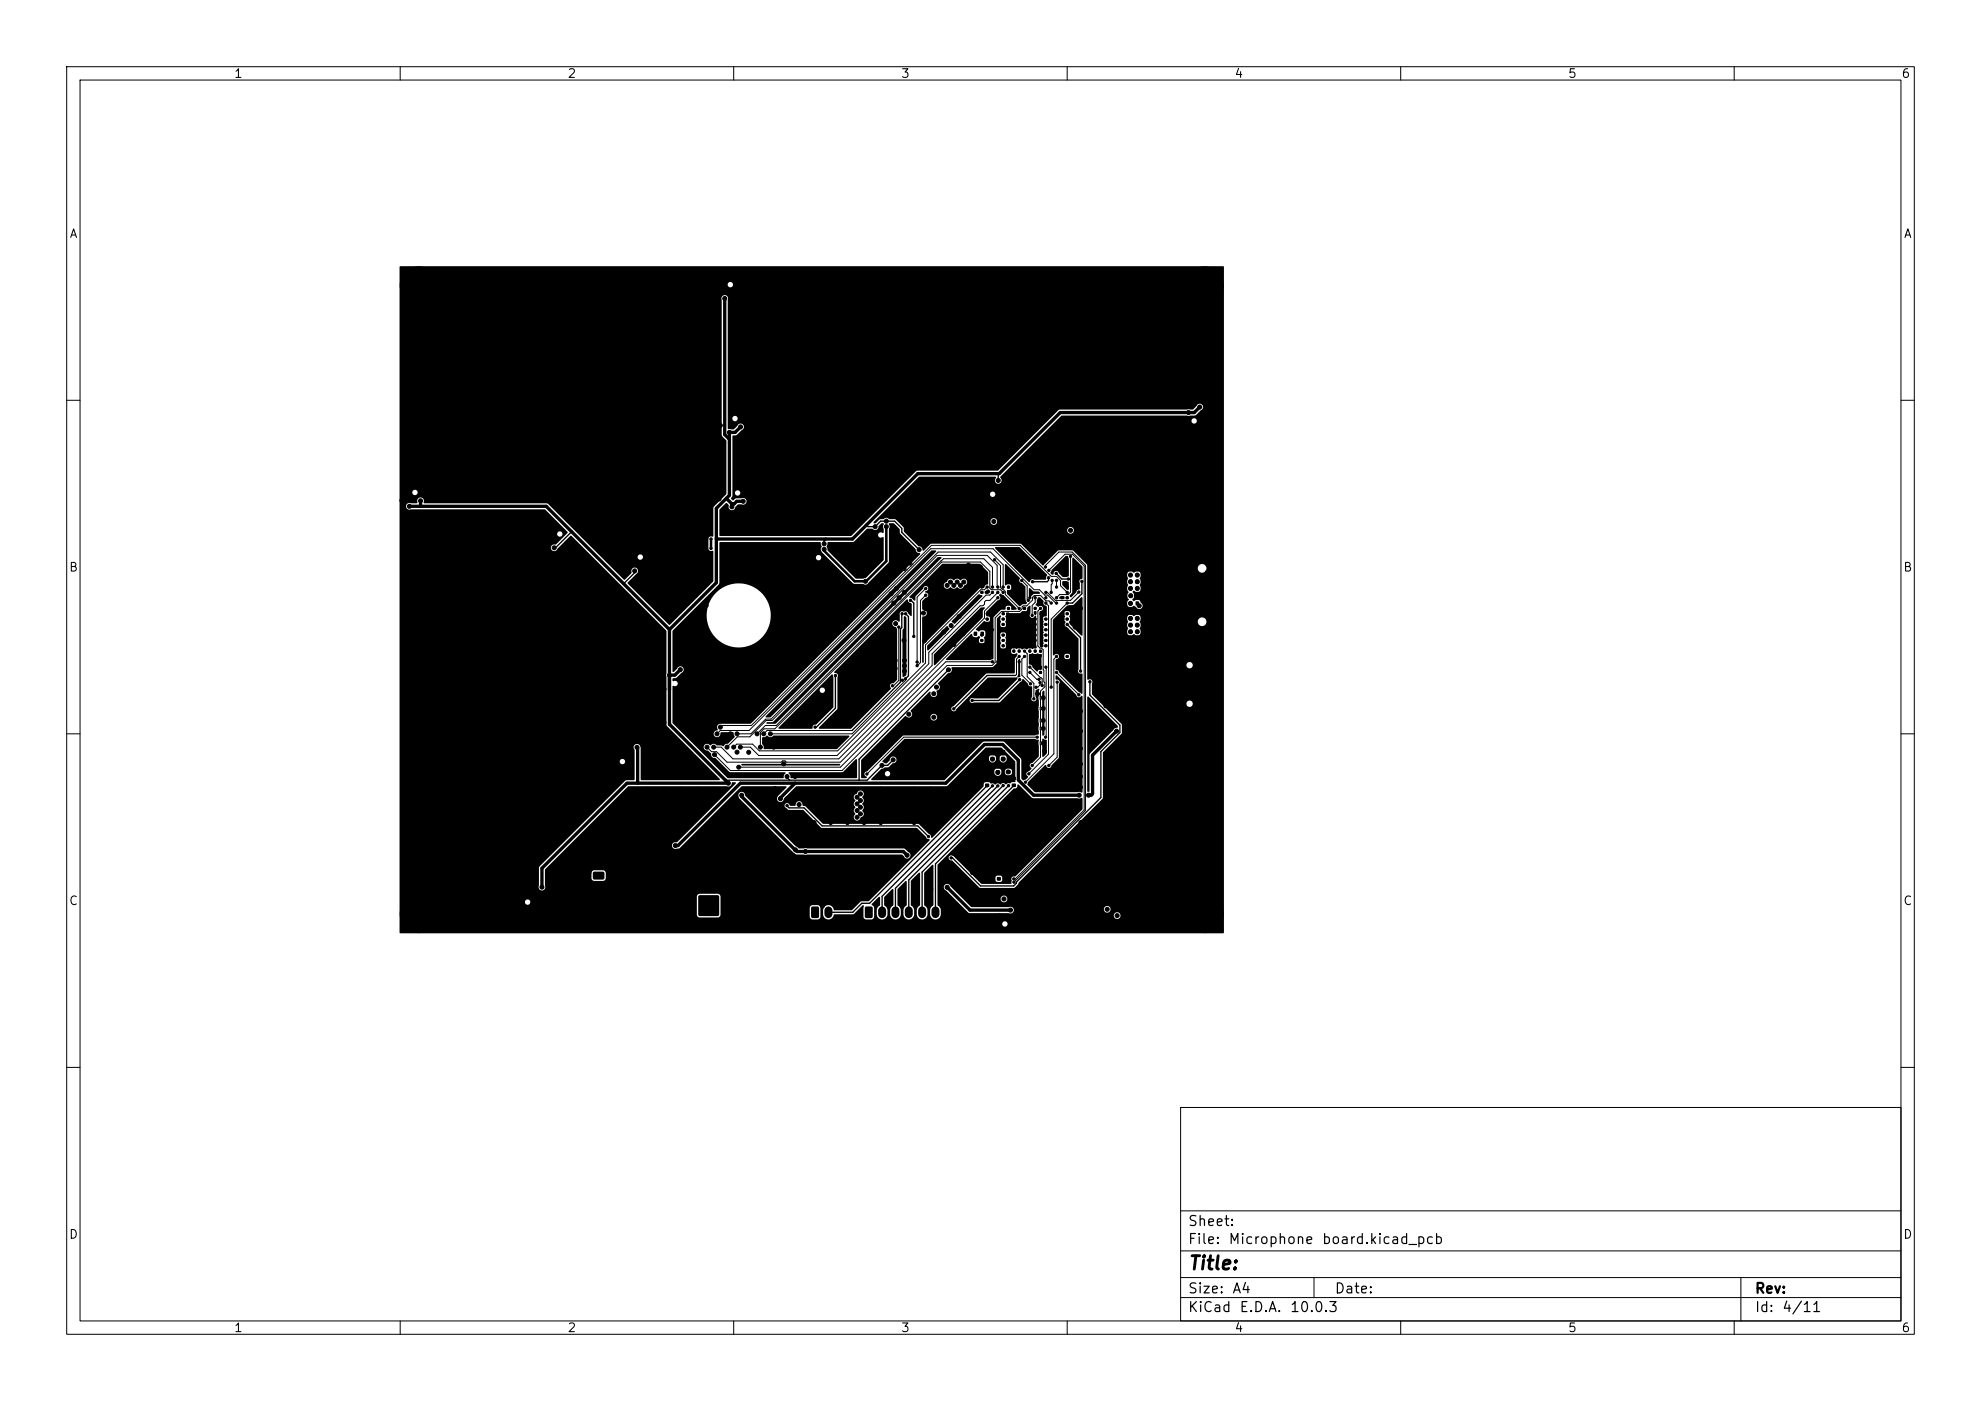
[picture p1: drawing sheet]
<svg xmlns="http://www.w3.org/2000/svg" width="297mm" height="210mm" viewBox="0 0 297 210" stroke-linecap="round" stroke-linejoin="round" font-family="sans-serif">
<defs><g id="words">
<text font-size="2" x="178" y="190.8">Title:</text>
<g font-size="1.5">
<text x="178" y="184.2">Sheet:</text>
<text x="178" y="186.9">File:</text>
<text x="184.1" y="186.9">Microphone</text>
<text x="198.1" y="186.9">board.kicad_pcb</text>
<text x="178" y="197.1">KiCad</text>
<text x="178" y="194.3">Size:</text>
<text x="184.7" y="194.3">A4</text>
<text x="185.7" y="197.1">E.D.A.</text>
<text x="193.3" y="197.1">10.0.3</text>
<text x="200" y="194.3">Date:</text>
<text x="263" y="194.3">Rev:</text>
<text x="263" y="197.1">Id:</text>
<text x="267.1" y="197.1">4/11</text>
</g>
<g font-size="1.3">
<text x="35" y="12">1</text>
<text x="85" y="12">2</text>
<text x="135" y="12">3</text>
<text x="185" y="12">4</text>
<text x="235" y="12">5</text>
<text x="285" y="12">6</text>
<text x="10.3" y="36">A</text>
<text x="285.4" y="36">A</text>
<text x="10.3" y="86">B</text>
<text x="285.3" y="86">B</text>
<text x="10.3" y="136">C</text>
<text x="285.3" y="136">C</text>
<text x="10.3" y="186">D</text>
<text x="285.3" y="186">D</text>
<text x="35" y="200">1</text>
<text x="85" y="200">2</text>
<text x="135" y="200">3</text>
<text x="185" y="200">4</text>
<text x="235" y="200">5</text>
<text x="285" y="200">6</text>
</g>
</g></defs>
<g fill="none" stroke="#000" stroke-width=".15">
<path d="M10 10h277v190h-277zM12 12h273v186h-273zM60 10v2M110 10v2M160 10v2M210 10v2M260 10v2M10 60h2M285 60h2M134.7 94v8l-.8 .8h-.1M135.7 85.7h.1M136 85.4h.1"/>
<path d="M138.8 88.2l-1.3 1.3v9.8M138.8 88.2h.1M138.8 89.2l-.8 .8v9.3l-.5 .5M148 88l-.4 .4h-.6l-8.3 8.3v2.7l-13.1 13.2h-11.8l-1-1.1h-2.3l-.5 .5M148.8 88v-2.9l-1.3-1.3h-6.1l-25 25h-1.7l-1.2 1.2M148.8 88.8l-.4 .4h-.6l-8.5 8.6v1.7l-13.8 13.8h-11.8l-1.2-1.3h-1.5M148.8 99.2h-7l-15.8 15.8h-15.2M149.1 83.9l.9 .9v3.3l.7 .6v.4l2.1 2.1M149.6 88.8l-1.2 1.2h-.6l-.2 .2v.4l-.2 .2h-.4l-7.3 7.2v1.8l-13.9 14h-15.9l-1.8-1.8h-1.1M149.6 89.6l-2 2v1.1l-21.6 21.6h-8.1l-.2-.2h-.4l-.2 .2h-8.1l-1.6-1.6h-.7l-.7-.7M149.6 88l-.1-.1v-3.1l-1.5-1.5h-7.5l-24.7 24.7h-.9l-2.5 2.5h-1.9l-1.5 1.5M150.4 88v-3.3l-1.9-1.9h-7.9l-25 25h-.8l-2.2 2.2h-2.1"/>
<path d="M150.4 88.8l-.4-.4h-1.4l-.2-.2v-2.5l-1.4-1.4h-5.8l-25 25h-1.7l-.5 .5v2.2M152.8 98.4l-.4 .4v2.3l-.2 .2M153.2 87l.8 .8v2l.2 .2M153.6 97.6l.4 .4v3.4l1 1v2.4M153.6 98.4l-.4 .4v2.4l1.3 1.3M155.2 89.6v.7l-.5 .5v1.5M156 91.2l-.4 .4v5.2l.3 .4h.3l.2 .2v3l.1 .1v1.7l.1 .1v.7l-.6 .6v9.9l-1.3 1.3M156.7 85v-.2l2-2h2l2.1 2v36.7l-10.8 10.7M156.8 90.4l.4 .4v22.3l-2.9 2.9M157.2 85.5l2.5-2.4h1.1l1.7 1.7v36.6l-10.3 10.4h-.2M157.6 90.4l-.3-.3h-.5l-.8-.8h-.9l-.3 .2v.5l-.9 .8h-.5l-.2 .2v.3l-.4 .4h-2.6l-1 .9v6.7l-.5 .5h-6.7l-15.8 15.7h-16.7l-2.4-2.4M157.7 87h.1"/>
<path d="M157.8 87v.5l-.2 .2v1.1M158.4 87v1M158.4 90.4h-.1l-1.2-1.2h-.5l-.8-.8h-.8l-6.1-6.1h-9.4l-27.2 27.2h-4.3l-.5 .5M158.4 98.4l-.4 .4v14.2l-4.3 4.3M160 88.8l-1-1v-.8l-.6-.6h-.8l-4.7-4.6h-13.2l-27 27h-4.5l-.2 .2M160 90.4l-2.4 2.4v10.2M160.5 83.4v5.4l-.4 .3h-1.2l-.5 .5M161.7 88.8l-1.2 1.2h-2.3l-1.2-1.2h-.2M10 110h2M127.8 109.5h-12.8l-.5 .5M135.8 101.8v.2l-8 8h-12.3M154.4 100l1.8 1.8v1"/>
<path d="M154.4 100.8l1 1h.4M155.5 110.5h-20l-5.5 5.5M155.9 102.3v.4l-.3 .3h-.3M156.8 100v10.4l-.1 .1M158.4 100.8l3.3 3.4M158.5 102.3v11.2l-1.3 1.3M285 110h2M10 160h2M177 166h108v32h-108zM285 160h2M60 198v2M110 198v2"/>
<path d="M160 198v2M177 194.5h108M177 191.5h108M177 187.5h108M177 181.5h108M197 191.5v3M210 198v2M260 198v2M261 191.5v6.5"/>
</g>
<g fill="#000" stroke="#000" stroke-width=".15">
<circle cx="60.8" cy="50.8" r=".3"/>
<circle cx="60.8" cy="55.8" r=".3"/>
<circle cx="60.8" cy="45.8" r=".3"/>
<circle cx="62" cy="48.3" r=".3"/>
<circle cx="62" cy="53.3" r=".3"/>
<circle cx="62" cy="58.3" r=".3"/>
<circle cx="62.8" cy="42.8" r="2.8"/>
<circle cx="63.3" cy="55.8" r=".3"/>
<circle cx="63.3" cy="50.8" r=".3"/>
<circle cx="63.3" cy="45.8" r=".3"/>
<circle cx="64.6" cy="58.3" r=".3"/>
<circle cx="64.6" cy="48.3" r=".3"/>
<circle cx="64.6" cy="53.3" r=".3"/>
<circle cx="65.8" cy="50.8" r=".3"/>
<circle cx="65.8" cy="55.8" r=".3"/>
<circle cx="65.8" cy="45.8" r=".3"/>
<circle cx="65.8" cy="40.8" r=".3"/>
<circle cx="67" cy="53.3" r=".3"/>
<circle cx="67" cy="48.3" r=".3"/>
<circle cx="67" cy="58.3" r=".3"/>
<circle cx="67" cy="43.3" r=".3"/>
<circle cx="68.3" cy="55.8" r=".3"/>
<circle cx="68.3" cy="50.8" r=".3"/>
<circle cx="68.3" cy="45.8" r=".3"/>
<circle cx="68.3" cy="40.8" r=".3"/>
<circle cx="69.6" cy="48.3" r=".3"/>
<circle cx="69.6" cy="53.3" r=".3"/>
<circle cx="69.6" cy="58.3" r=".3"/>
<circle cx="69.6" cy="43.3" r=".3"/>
<circle cx="70.8" cy="50.8" r=".3"/>
<circle cx="70.8" cy="55.8" r=".3"/>
<circle cx="70.8" cy="45.8" r=".3"/>
<circle cx="70.8" cy="40.8" r=".3"/>
<circle cx="72" cy="48.3" r=".3"/>
<circle cx="72" cy="58.3" r=".3"/>
<circle cx="72" cy="53.3" r=".3"/>
<circle cx="72" cy="43.3" r=".3"/>
<circle cx="73.3" cy="55.8" r=".3"/>
<circle cx="73.3" cy="50.8" r=".3"/>
<circle cx="73.3" cy="45.8" r=".3"/>
<circle cx="73.3" cy="40.8" r=".3"/>
<circle cx="74.6" cy="53.3" r=".3"/>
<circle cx="74.6" cy="48.3" r=".3"/>
<circle cx="74.6" cy="58.3" r=".3"/>
<circle cx="74.6" cy="43.3" r=".3"/>
<circle cx="75.8" cy="55.8" r=".3"/>
<circle cx="75.8" cy="45.8" r=".3"/>
<circle cx="75.8" cy="50.8" r=".3"/>
<circle cx="75.8" cy="40.8" r=".3"/>
<circle cx="77" cy="53.3" r=".3"/>
<circle cx="77" cy="58.3" r=".3"/>
<circle cx="77" cy="48.3" r=".3"/>
<circle cx="77" cy="43.3" r=".3"/>
<circle cx="78.3" cy="45.8" r=".3"/>
<circle cx="78.3" cy="50.8" r=".3"/>
<circle cx="78.3" cy="55.8" r=".3"/>
<circle cx="78.3" cy="40.8" r=".3"/>
<circle cx="79.6" cy="48.3" r=".3"/>
<circle cx="79.6" cy="58.3" r=".3"/>
<circle cx="79.6" cy="53.3" r=".3"/>
<circle cx="79.6" cy="43.3" r=".3"/>
<circle cx="80.8" cy="50.8" r=".3"/>
<circle cx="80.8" cy="45.8" r=".3"/>
<circle cx="80.8" cy="55.8" r=".3"/>
<circle cx="80.8" cy="40.8" r=".3"/>
<circle cx="82" cy="53.3" r=".3"/>
<circle cx="82" cy="58.3" r=".3"/>
<circle cx="82" cy="48.3" r=".3"/>
<circle cx="82" cy="43.3" r=".3"/>
<circle cx="83.3" cy="55.8" r=".3"/>
<circle cx="83.3" cy="45.8" r=".3"/>
<circle cx="83.3" cy="50.8" r=".3"/>
<circle cx="83.3" cy="40.8" r=".3"/>
<circle cx="84.6" cy="53.3" r=".3"/>
<circle cx="84.6" cy="48.3" r=".3"/>
<circle cx="84.6" cy="58.3" r=".3"/>
<circle cx="84.6" cy="43.3" r=".3"/>
<circle cx="85.8" cy="45.8" r=".3"/>
<circle cx="85.8" cy="55.8" r=".3"/>
<circle cx="85.8" cy="50.8" r=".3"/>
<circle cx="85.8" cy="40.8" r=".3"/>
<circle cx="87" cy="53.3" r=".3"/>
<circle cx="87" cy="48.3" r=".3"/>
<circle cx="87" cy="58.3" r=".3"/>
<circle cx="87" cy="43.3" r=".3"/>
<circle cx="88.3" cy="55.8" r=".3"/>
<circle cx="88.3" cy="45.8" r=".3"/>
<circle cx="88.3" cy="50.8" r=".3"/>
<circle cx="88.3" cy="40.8" r=".3"/>
<circle cx="89.6" cy="58.3" r=".3"/>
<circle cx="89.6" cy="53.3" r=".3"/>
<circle cx="89.6" cy="48.3" r=".3"/>
<circle cx="89.6" cy="43.3" r=".3"/>
<circle cx="90.8" cy="45.8" r=".3"/>
<circle cx="90.8" cy="50.8" r=".3"/>
<circle cx="90.8" cy="55.8" r=".3"/>
<circle cx="90.8" cy="40.8" r=".3"/>
<circle cx="92" cy="48.3" r=".3"/>
<circle cx="92" cy="58.3" r=".3"/>
<circle cx="92" cy="53.3" r=".3"/>
<circle cx="92" cy="43.3" r=".3"/>
<circle cx="93.3" cy="45.8" r=".3"/>
<circle cx="93.3" cy="55.8" r=".3"/>
<circle cx="93.3" cy="50.8" r=".3"/>
<circle cx="93.3" cy="40.8" r=".3"/>
<circle cx="94.6" cy="58.3" r=".3"/>
<circle cx="94.6" cy="53.3" r=".3"/>
<circle cx="94.6" cy="48.3" r=".3"/>
<circle cx="94.6" cy="43.3" r=".3"/>
<circle cx="95.8" cy="50.8" r=".3"/>
<circle cx="95.8" cy="45.8" r=".3"/>
<circle cx="95.8" cy="55.8" r=".3"/>
<circle cx="95.8" cy="40.8" r=".3"/>
<circle cx="97.1" cy="48.3" r=".3"/>
<circle cx="97.1" cy="53.3" r=".3"/>
<circle cx="97.1" cy="58.3" r=".3"/>
<circle cx="97.1" cy="43.3" r=".3"/>
<circle cx="98.3" cy="45.8" r=".3"/>
<circle cx="98.3" cy="50.8" r=".3"/>
<circle cx="98.3" cy="55.8" r=".3"/>
<circle cx="98.3" cy="40.8" r=".3"/>
<circle cx="99.6" cy="48.3" r=".3"/>
<circle cx="99.6" cy="58.3" r=".3"/>
<circle cx="99.6" cy="53.3" r=".3"/>
<circle cx="99.6" cy="43.3" r=".3"/>
<circle cx="100.8" cy="50.8" r=".3"/>
<circle cx="100.8" cy="55.8" r=".3"/>
<circle cx="100.8" cy="45.8" r=".3"/>
<circle cx="100.8" cy="40.8" r=".3"/>
<circle cx="102.1" cy="48.3" r=".3"/>
<circle cx="102.1" cy="58.3" r=".3"/>
<circle cx="102.1" cy="53.3" r=".3"/>
<circle cx="102.1" cy="43.3" r=".3"/>
<circle cx="103.3" cy="55.8" r=".3"/>
<circle cx="103.3" cy="50.8" r=".3"/>
<circle cx="103.3" cy="45.8" r=".3"/>
<circle cx="103.3" cy="40.8" r=".3"/>
<circle cx="104.6" cy="58.3" r=".3"/>
<circle cx="104.6" cy="53.3" r=".3"/>
<circle cx="104.6" cy="48.3" r=".3"/>
<circle cx="104.6" cy="43.3" r=".3"/>
<circle cx="105.8" cy="45.8" r=".3"/>
<circle cx="105.8" cy="55.8" r=".3"/>
<circle cx="105.8" cy="50.8" r=".3"/>
<circle cx="105.8" cy="40.8" r=".3"/>
<circle cx="107.1" cy="53.3" r=".3"/>
<circle cx="107.1" cy="48.3" r=".3"/>
<circle cx="107.1" cy="58.3" r=".3"/>
<circle cx="107.1" cy="43.3" r=".3"/>
<circle cx="107.5" cy="43.8" r=".3"/>
<circle cx="108.3" cy="40.8" r=".3"/>
<circle cx="108.7" cy="44.7" r=".3"/>
<circle cx="110.3" cy="43.9" r=".3"/>
<circle cx="110.8" cy="55.8" r=".3"/>
<circle cx="110.8" cy="50.8" r=".3"/>
<circle cx="110.8" cy="40.8" r=".3"/>
<circle cx="112.1" cy="58.3" r=".3"/>
<circle cx="112.1" cy="48.3" r=".3"/>
<circle cx="112.1" cy="53.3" r=".3"/>
<circle cx="112.1" cy="43.3" r=".3"/>
<circle cx="113.3" cy="50.8" r=".3"/>
<circle cx="113.3" cy="55.8" r=".3"/>
<circle cx="113.3" cy="45.8" r=".3"/>
<circle cx="113.3" cy="40.8" r=".3"/>
<circle cx="114.5" cy="43.3" r=".3"/>
<circle cx="115.8" cy="50.8" r=".3"/>
<circle cx="115.8" cy="45.8" r=".3"/>
<circle cx="115.8" cy="55.8" r=".3"/>
<circle cx="115.8" cy="40.8" r=".3"/>
<circle cx="117.1" cy="53.3" r=".3"/>
<circle cx="117.1" cy="48.3" r=".3"/>
<circle cx="117.1" cy="58.3" r=".3"/>
<circle cx="117.1" cy="43.3" r=".3"/>
<circle cx="118.3" cy="55.8" r=".3"/>
<circle cx="118.3" cy="50.8" r=".3"/>
<circle cx="118.3" cy="45.8" r=".3"/>
<circle cx="118.3" cy="40.8" r=".3"/>
<circle cx="119.5" cy="48.3" r=".3"/>
<circle cx="119.5" cy="58.3" r=".3"/>
<circle cx="119.5" cy="53.3" r=".3"/>
<circle cx="119.5" cy="43.3" r=".3"/>
<circle cx="120.8" cy="50.8" r=".3"/>
<circle cx="120.8" cy="55.8" r=".3"/>
<circle cx="120.8" cy="45.8" r=".3"/>
<circle cx="120.8" cy="40.8" r=".3"/>
<circle cx="122.1" cy="48.3" r=".3"/>
<circle cx="122.1" cy="53.3" r=".3"/>
<circle cx="122.1" cy="58.3" r=".3"/>
<circle cx="122.1" cy="43.3" r=".3"/>
<circle cx="123.3" cy="45.8" r=".3"/>
<circle cx="123.3" cy="55.8" r=".3"/>
<circle cx="123.3" cy="50.8" r=".3"/>
<circle cx="123.3" cy="40.8" r=".3"/>
<circle cx="124.5" cy="53.3" r=".3"/>
<circle cx="124.5" cy="48.3" r=".3"/>
<circle cx="124.5" cy="58.3" r=".3"/>
<circle cx="124.5" cy="43.3" r=".3"/>
<circle cx="125.8" cy="50.8" r=".3"/>
<circle cx="125.8" cy="45.8" r=".3"/>
<circle cx="125.8" cy="55.8" r=".3"/>
<circle cx="125.8" cy="40.8" r=".3"/>
<circle cx="127.1" cy="48.3" r=".3"/>
<circle cx="127.1" cy="53.3" r=".3"/>
<circle cx="127.1" cy="58.3" r=".3"/>
<circle cx="127.1" cy="43.3" r=".3"/>
<circle cx="128.3" cy="45.8" r=".3"/>
<circle cx="128.3" cy="50.8" r=".3"/>
<circle cx="128.3" cy="55.8" r=".3"/>
<circle cx="128.3" cy="40.8" r=".3"/>
<circle cx="129.5" cy="53.3" r=".3"/>
<circle cx="129.5" cy="48.3" r=".3"/>
<circle cx="129.5" cy="58.3" r=".3"/>
<circle cx="129.5" cy="43.3" r=".3"/>
<circle cx="130.8" cy="50.8" r=".3"/>
<circle cx="130.8" cy="45.8" r=".3"/>
<circle cx="130.8" cy="55.8" r=".3"/>
<circle cx="130.8" cy="40.8" r=".3"/>
<circle cx="132.1" cy="48.3" r=".3"/>
<circle cx="132.1" cy="58.3" r=".3"/>
<circle cx="132.1" cy="53.3" r=".3"/>
<circle cx="132.1" cy="43.3" r=".3"/>
<circle cx="133.3" cy="50.8" r=".3"/>
<circle cx="133.3" cy="45.8" r=".3"/>
<circle cx="133.3" cy="55.8" r=".3"/>
<circle cx="133.3" cy="40.8" r=".3"/>
<circle cx="134.5" cy="53.3" r=".3"/>
<circle cx="134.5" cy="48.3" r=".3"/>
<circle cx="134.5" cy="58.3" r=".3"/>
<circle cx="134.5" cy="43.3" r=".3"/>
<circle cx="135.8" cy="50.8" r=".3"/>
<circle cx="135.8" cy="45.8" r=".3"/>
<circle cx="135.8" cy="55.8" r=".3"/>
<circle cx="135.8" cy="40.8" r=".3"/>
<circle cx="137.1" cy="58.3" r=".3"/>
<circle cx="137.1" cy="53.3" r=".3"/>
<circle cx="137.1" cy="48.3" r=".3"/>
<circle cx="137.1" cy="43.3" r=".3"/>
<circle cx="138.3" cy="50.8" r=".3"/>
<circle cx="138.3" cy="55.8" r=".3"/>
<circle cx="138.3" cy="45.8" r=".3"/>
<circle cx="138.3" cy="40.8" r=".3"/>
<circle cx="139.5" cy="58.3" r=".3"/>
<circle cx="139.5" cy="53.3" r=".3"/>
<circle cx="139.5" cy="48.3" r=".3"/>
<circle cx="139.5" cy="43.3" r=".3"/>
<circle cx="140.8" cy="50.8" r=".3"/>
<circle cx="140.8" cy="45.8" r=".3"/>
<circle cx="140.8" cy="55.8" r=".3"/>
<circle cx="140.8" cy="40.8" r=".3"/>
<circle cx="142.1" cy="58.3" r=".3"/>
<circle cx="142.1" cy="53.3" r=".3"/>
<circle cx="142.1" cy="48.3" r=".3"/>
<circle cx="142.1" cy="43.3" r=".3"/>
<circle cx="143.3" cy="55.8" r=".3"/>
<circle cx="143.3" cy="45.8" r=".3"/>
<circle cx="143.3" cy="50.8" r=".3"/>
<circle cx="143.3" cy="40.8" r=".3"/>
<circle cx="144.5" cy="53.3" r=".3"/>
<circle cx="144.5" cy="48.3" r=".3"/>
<circle cx="144.5" cy="58.3" r=".3"/>
<circle cx="144.5" cy="43.3" r=".3"/>
<circle cx="145.8" cy="50.8" r=".3"/>
<circle cx="145.8" cy="55.8" r=".3"/>
<circle cx="145.8" cy="45.8" r=".3"/>
<circle cx="145.8" cy="40.8" r=".3"/>
<circle cx="147.1" cy="58.3" r=".3"/>
<circle cx="147.1" cy="48.3" r=".3"/>
<circle cx="147.1" cy="53.3" r=".3"/>
<circle cx="147.1" cy="43.3" r=".3"/>
<circle cx="148.3" cy="50.8" r=".3"/>
<circle cx="148.3" cy="55.8" r=".3"/>
<circle cx="148.3" cy="45.8" r=".3"/>
<circle cx="148.3" cy="40.8" r=".3"/>
<circle cx="149.5" cy="58.3" r=".3"/>
<circle cx="149.5" cy="48.3" r=".3"/>
<circle cx="149.5" cy="53.3" r=".3"/>
<circle cx="149.5" cy="43.3" r=".3"/>
<circle cx="150.8" cy="55.8" r=".3"/>
<circle cx="150.8" cy="45.8" r=".3"/>
<circle cx="150.8" cy="50.8" r=".3"/>
<circle cx="150.8" cy="40.8" r=".3"/>
<circle cx="152.1" cy="58.3" r=".3"/>
<circle cx="152.1" cy="48.3" r=".3"/>
<circle cx="152.1" cy="53.3" r=".3"/>
<circle cx="152.1" cy="43.3" r=".3"/>
<circle cx="153.3" cy="45.8" r=".3"/>
<circle cx="153.3" cy="50.8" r=".3"/>
<circle cx="153.3" cy="55.8" r=".3"/>
<circle cx="153.3" cy="40.8" r=".3"/>
<circle cx="154.5" cy="48.3" r=".3"/>
<circle cx="154.5" cy="58.3" r=".3"/>
<circle cx="154.5" cy="53.3" r=".3"/>
<circle cx="154.5" cy="43.3" r=".3"/>
<circle cx="155.8" cy="45.8" r=".3"/>
<circle cx="155.8" cy="50.8" r=".3"/>
<circle cx="155.8" cy="55.8" r=".3"/>
<circle cx="155.8" cy="40.8" r=".3"/>
<circle cx="157.1" cy="53.3" r=".3"/>
<circle cx="157.1" cy="58.3" r=".3"/>
<circle cx="157.1" cy="48.3" r=".3"/>
<circle cx="157.1" cy="43.3" r=".3"/>
<circle cx="158.3" cy="55.8" r=".3"/>
<circle cx="158.3" cy="45.8" r=".3"/>
<circle cx="158.3" cy="50.8" r=".3"/>
<circle cx="158.3" cy="40.8" r=".3"/>
<circle cx="159.6" cy="58.3" r=".3"/>
<circle cx="159.6" cy="48.3" r=".3"/>
<circle cx="159.6" cy="53.3" r=".3"/>
<circle cx="159.6" cy="43.3" r=".3"/>
<circle cx="160.8" cy="45.8" r=".3"/>
<circle cx="160.8" cy="55.8" r=".3"/>
<circle cx="160.8" cy="50.8" r=".3"/>
<circle cx="160.8" cy="40.8" r=".3"/>
<circle cx="162.1" cy="48.3" r=".3"/>
<circle cx="162.1" cy="58.3" r=".3"/>
<circle cx="162.1" cy="53.3" r=".3"/>
<circle cx="162.1" cy="43.3" r=".3"/>
<circle cx="163.3" cy="50.8" r=".3"/>
<circle cx="163.3" cy="45.8" r=".3"/>
<circle cx="163.3" cy="55.8" r=".3"/>
<circle cx="163.3" cy="40.8" r=".3"/>
<circle cx="164.6" cy="58.3" r=".3"/>
<circle cx="164.6" cy="48.3" r=".3"/>
<circle cx="164.6" cy="53.3" r=".3"/>
<circle cx="164.6" cy="43.3" r=".3"/>
<circle cx="165.8" cy="50.8" r=".3"/>
<circle cx="165.8" cy="55.8" r=".3"/>
<circle cx="165.8" cy="45.8" r=".3"/>
<circle cx="165.8" cy="40.8" r=".3"/>
<circle cx="167.1" cy="53.3" r=".3"/>
<circle cx="167.1" cy="58.3" r=".3"/>
<circle cx="167.1" cy="48.3" r=".3"/>
<circle cx="167.1" cy="43.3" r=".3"/>
<circle cx="168.3" cy="45.8" r=".3"/>
<circle cx="168.3" cy="50.8" r=".3"/>
<circle cx="168.3" cy="55.8" r=".3"/>
<circle cx="168.3" cy="40.8" r=".3"/>
<circle cx="169.6" cy="48.3" r=".3"/>
<circle cx="169.6" cy="58.3" r=".3"/>
<circle cx="169.6" cy="53.3" r=".3"/>
<circle cx="169.6" cy="43.3" r=".3"/>
<circle cx="170.8" cy="50.8" r=".3"/>
<circle cx="170.8" cy="45.8" r=".3"/>
<circle cx="170.8" cy="55.8" r=".3"/>
<circle cx="170.8" cy="40.8" r=".3"/>
<circle cx="172" cy="48.3" r=".3"/>
<circle cx="172" cy="58.3" r=".3"/>
<circle cx="172" cy="53.3" r=".3"/>
<circle cx="172" cy="43.3" r=".3"/>
<circle cx="173.3" cy="55.8" r=".3"/>
<circle cx="173.3" cy="45.8" r=".3"/>
<circle cx="173.3" cy="50.8" r=".3"/>
<circle cx="173.3" cy="40.8" r=".3"/>
<circle cx="174.6" cy="58.3" r=".3"/>
<circle cx="174.6" cy="48.3" r=".3"/>
<circle cx="174.6" cy="53.3" r=".3"/>
<circle cx="174.6" cy="43.3" r=".3"/>
<circle cx="175.8" cy="45.8" r=".3"/>
<circle cx="175.8" cy="50.8" r=".3"/>
<circle cx="175.8" cy="55.8" r=".3"/>
<circle cx="175.8" cy="40.8" r=".3"/>
<circle cx="177" cy="48.3" r=".3"/>
<circle cx="177" cy="58.3" r=".3"/>
<circle cx="177" cy="53.3" r=".3"/>
<circle cx="177" cy="43.3" r=".3"/>
<circle cx="178.3" cy="45.8" r=".3"/>
<circle cx="178.3" cy="50.8" r=".3"/>
<circle cx="178.3" cy="55.8" r=".3"/>
<circle cx="179.6" cy="53.3" r=".3"/>
<circle cx="179.6" cy="58.3" r=".3"/>
<circle cx="179.6" cy="48.3" r=".3"/>
<circle cx="180.6" cy="42.8" r="2.8"/>
<circle cx="180.8" cy="55.8" r=".3"/>
<circle cx="180.8" cy="45.8" r=".3"/>
<circle cx="180.8" cy="50.8" r=".3"/>
<circle cx="182" cy="53.3" r=".3"/>
<circle cx="182" cy="58.3" r=".3"/>
<circle cx="182" cy="48.3" r=".3"/>
<circle cx="60.3" cy="75" r=".3"/>
<circle cx="60.8" cy="70.8" r=".3"/>
<circle cx="60.8" cy="65.8" r=".3"/>
<circle cx="60.8" cy="60.8" r=".3"/>
<circle cx="61.4" cy="75.9" r=".3"/>
<circle cx="62" cy="78.3" r=".3"/>
<circle cx="62" cy="68.3" r=".3"/>
<circle cx="62" cy="63.3" r=".3"/>
<circle cx="63.1" cy="75.1" r=".3"/>
<circle cx="63.3" cy="70.8" r=".3"/>
<circle cx="63.3" cy="65.8" r=".3"/>
<circle cx="63.3" cy="60.8" r=".3"/>
<circle cx="64.6" cy="73.3" r=".3"/>
<circle cx="64.6" cy="68.3" r=".3"/>
<circle cx="64.6" cy="63.3" r=".3"/>
<circle cx="65.8" cy="60.8" r=".3"/>
<circle cx="65.8" cy="65.8" r=".3"/>
<circle cx="65.8" cy="70.8" r=".3"/>
<circle cx="67" cy="73.3" r=".3"/>
<circle cx="67" cy="78.3" r=".3"/>
<circle cx="67" cy="68.3" r=".3"/>
<circle cx="67" cy="63.3" r=".3"/>
<circle cx="68.3" cy="70.8" r=".3"/>
<circle cx="68.3" cy="65.8" r=".3"/>
<circle cx="68.3" cy="60.8" r=".3"/>
<circle cx="69.6" cy="73.3" r=".3"/>
<circle cx="69.6" cy="78.3" r=".3"/>
<circle cx="69.6" cy="68.3" r=".3"/>
<circle cx="69.6" cy="63.3" r=".3"/>
<circle cx="70.8" cy="65.8" r=".3"/>
<circle cx="70.8" cy="70.8" r=".3"/>
<circle cx="70.8" cy="60.8" r=".3"/>
<circle cx="72" cy="73.3" r=".3"/>
<circle cx="72" cy="68.3" r=".3"/>
<circle cx="72" cy="78.3" r=".3"/>
<circle cx="72" cy="63.3" r=".3"/>
<circle cx="73.3" cy="70.8" r=".3"/>
<circle cx="73.3" cy="65.8" r=".3"/>
<circle cx="73.3" cy="60.8" r=".3"/>
<circle cx="74.6" cy="73.3" r=".3"/>
<circle cx="74.6" cy="78.3" r=".3"/>
<circle cx="74.6" cy="68.3" r=".3"/>
<circle cx="74.6" cy="63.3" r=".3"/>
<circle cx="75.8" cy="70.8" r=".3"/>
<circle cx="75.8" cy="60.8" r=".3"/>
<circle cx="75.8" cy="65.8" r=".3"/>
<circle cx="77" cy="73.3" r=".3"/>
<circle cx="77" cy="68.3" r=".3"/>
<circle cx="77" cy="78.3" r=".3"/>
<circle cx="77" cy="63.3" r=".3"/>
<circle cx="78.3" cy="60.8" r=".3"/>
<circle cx="78.3" cy="70.8" r=".3"/>
<circle cx="78.3" cy="65.8" r=".3"/>
<circle cx="79.6" cy="73.3" r=".3"/>
<circle cx="79.6" cy="68.3" r=".3"/>
<circle cx="79.6" cy="78.3" r=".3"/>
<circle cx="79.6" cy="63.3" r=".3"/>
<circle cx="80.8" cy="70.8" r=".3"/>
<circle cx="80.8" cy="65.8" r=".3"/>
<circle cx="80.8" cy="60.8" r=".3"/>
<circle cx="82" cy="73.3" r=".3"/>
<circle cx="82" cy="78.3" r=".3"/>
<circle cx="82" cy="68.3" r=".3"/>
<circle cx="82" cy="63.3" r=".3"/>
<circle cx="83.3" cy="60.8" r=".3"/>
<circle cx="83.3" cy="70.8" r=".3"/>
<circle cx="83.3" cy="65.8" r=".3"/>
<circle cx="84.5" cy="68.3" r=".3"/>
<circle cx="84.5" cy="73.3" r=".3"/>
<circle cx="84.6" cy="63.3" r=".3"/>
<circle cx="85.8" cy="60.8" r=".3"/>
<circle cx="85.8" cy="70.8" r=".3"/>
<circle cx="85.8" cy="75.8" r=".3"/>
<circle cx="85.8" cy="65.8" r=".3"/>
<circle cx="87" cy="68.3" r=".3"/>
<circle cx="87" cy="78.3" r=".3"/>
<circle cx="87" cy="73.3" r=".3"/>
<circle cx="87" cy="63.3" r=".3"/>
<circle cx="88.3" cy="60.8" r=".3"/>
<circle cx="88.3" cy="75.8" r=".3"/>
<circle cx="88.3" cy="65.8" r=".3"/>
<circle cx="88.3" cy="70.8" r=".3"/>
<circle cx="89.5" cy="68.3" r=".3"/>
<circle cx="89.5" cy="78.3" r=".3"/>
<circle cx="89.5" cy="73.3" r=".3"/>
<circle cx="89.6" cy="63.3" r=".3"/>
<circle cx="90.8" cy="75.8" r=".3"/>
<circle cx="90.8" cy="65.8" r=".3"/>
<circle cx="90.8" cy="60.8" r=".3"/>
<circle cx="90.8" cy="70.8" r=".3"/>
<circle cx="92" cy="73.3" r=".3"/>
<circle cx="92" cy="68.3" r=".3"/>
<circle cx="92" cy="78.3" r=".3"/>
<circle cx="92" cy="63.3" r=".3"/>
<circle cx="93.3" cy="75.8" r=".3"/>
<circle cx="93.3" cy="65.8" r=".3"/>
<circle cx="93.3" cy="70.8" r=".3"/>
<circle cx="93.3" cy="60.8" r=".3"/>
<circle cx="94.5" cy="78.3" r=".3"/>
<circle cx="94.5" cy="73.3" r=".3"/>
<circle cx="94.5" cy="68.3" r=".3"/>
<circle cx="94.6" cy="63.3" r=".3"/>
<circle cx="95.8" cy="70.8" r=".3"/>
<circle cx="95.8" cy="75.8" r=".3"/>
<circle cx="95.8" cy="60.8" r=".3"/>
<circle cx="95.8" cy="65.8" r=".3"/>
<circle cx="97.1" cy="78.3" r=".3"/>
<circle cx="97.1" cy="73.3" r=".3"/>
<circle cx="97.1" cy="68.3" r=".3"/>
<circle cx="97.1" cy="63.3" r=".3"/>
<circle cx="98.3" cy="75.8" r=".3"/>
<circle cx="98.3" cy="65.8" r=".3"/>
<circle cx="98.3" cy="60.8" r=".3"/>
<circle cx="98.3" cy="70.8" r=".3"/>
<circle cx="99.5" cy="73.3" r=".3"/>
<circle cx="99.5" cy="68.3" r=".3"/>
<circle cx="99.5" cy="78.3" r=".3"/>
<circle cx="99.6" cy="63.3" r=".3"/>
<circle cx="100.8" cy="70.8" r=".3"/>
<circle cx="100.8" cy="65.8" r=".3"/>
<circle cx="100.8" cy="60.8" r=".3"/>
<circle cx="100.8" cy="75.8" r=".3"/>
<circle cx="102.1" cy="73.3" r=".3"/>
<circle cx="102.1" cy="68.3" r=".3"/>
<circle cx="102.1" cy="78.3" r=".3"/>
<circle cx="102.1" cy="63.3" r=".3"/>
<circle cx="103.3" cy="60.8" r=".3"/>
<circle cx="103.3" cy="65.8" r=".3"/>
<circle cx="103.3" cy="75.8" r=".3"/>
<circle cx="103.3" cy="70.8" r=".3"/>
<circle cx="104.5" cy="73.3" r=".3"/>
<circle cx="104.5" cy="68.3" r=".3"/>
<circle cx="104.5" cy="78.3" r=".3"/>
<circle cx="104.6" cy="63.3" r=".3"/>
<circle cx="105.8" cy="75.8" r=".3"/>
<circle cx="105.8" cy="70.8" r=".3"/>
<circle cx="105.8" cy="60.8" r=".3"/>
<circle cx="105.8" cy="65.8" r=".3"/>
<circle cx="107.1" cy="73.3" r=".3"/>
<circle cx="107.1" cy="68.3" r=".3"/>
<circle cx="107.1" cy="63.3" r=".3"/>
<circle cx="107.8" cy="74.8" r=".3"/>
<circle cx="108" cy="63.8" r=".3"/>
<circle cx="108.3" cy="70.8" r=".3"/>
<circle cx="109.4" cy="64.8" r=".3"/>
<circle cx="109.5" cy="78.3" r=".3"/>
<circle cx="109.7" cy="76" r=".3"/>
<circle cx="110.8" cy="70.8" r=".3"/>
<circle cx="110.8" cy="60.8" r=".3"/>
<circle cx="111" cy="64" r=".3"/>
<circle cx="111.4" cy="75.1" r=".3"/>
<circle cx="112.1" cy="73.3" r=".3"/>
<circle cx="112.1" cy="78.3" r=".3"/>
<circle cx="112.1" cy="63.3" r=".3"/>
<circle cx="113.3" cy="60.8" r=".3"/>
<circle cx="113.3" cy="70.8" r=".3"/>
<circle cx="114.5" cy="73.3" r=".3"/>
<circle cx="114.5" cy="78.3" r=".3"/>
<circle cx="114.5" cy="68.3" r=".3"/>
<circle cx="115.8" cy="60.8" r=".3"/>
<circle cx="115.8" cy="65.8" r=".3"/>
<circle cx="117.1" cy="73.3" r=".3"/>
<circle cx="117.1" cy="78.3" r=".3"/>
<circle cx="117.1" cy="63.3" r=".3"/>
<circle cx="118.3" cy="60.8" r=".3"/>
<circle cx="118.3" cy="65.8" r=".3"/>
<circle cx="119.5" cy="78.3" r=".3"/>
<circle cx="119.5" cy="73.3" r=".3"/>
<circle cx="119.5" cy="68.3" r=".3"/>
<circle cx="119.5" cy="63.3" r=".3"/>
<circle cx="120.8" cy="65.8" r=".3"/>
<circle cx="120.8" cy="70.8" r=".3"/>
<circle cx="120.8" cy="60.8" r=".3"/>
<circle cx="120.8" cy="75.8" r=".3"/>
<circle cx="122.1" cy="73.3" r=".3"/>
<circle cx="122.1" cy="68.3" r=".3"/>
<circle cx="122.1" cy="78.3" r=".3"/>
<circle cx="122.1" cy="63.3" r=".3"/>
<circle cx="123.3" cy="70.8" r=".3"/>
<circle cx="123.3" cy="65.8" r=".3"/>
<circle cx="123.3" cy="75.8" r=".3"/>
<circle cx="123.3" cy="60.8" r=".3"/>
<circle cx="124.5" cy="73.3" r=".3"/>
<circle cx="124.5" cy="68.3" r=".3"/>
<circle cx="124.5" cy="78.3" r=".3"/>
<circle cx="124.5" cy="63.3" r=".3"/>
<circle cx="125.8" cy="75.8" r=".3"/>
<circle cx="125.8" cy="70.8" r=".3"/>
<circle cx="125.8" cy="65.8" r=".3"/>
<circle cx="125.8" cy="60.8" r=".3"/>
<circle cx="127.1" cy="73.3" r=".3"/>
<circle cx="127.1" cy="68.3" r=".3"/>
<circle cx="127.1" cy="78.3" r=".3"/>
<circle cx="127.1" cy="63.3" r=".3"/>
<circle cx="128.3" cy="60.8" r=".3"/>
<circle cx="128.3" cy="75.8" r=".3"/>
<circle cx="128.3" cy="70.8" r=".3"/>
<circle cx="128.3" cy="65.8" r=".3"/>
<circle cx="129.5" cy="73.3" r=".3"/>
<circle cx="129.5" cy="68.3" r=".3"/>
<circle cx="129.5" cy="63.3" r=".3"/>
<circle cx="130.8" cy="70.8" r=".3"/>
<circle cx="130.8" cy="65.8" r=".3"/>
<circle cx="130.8" cy="75.8" r=".3"/>
<circle cx="130.8" cy="60.8" r=".3"/>
<circle cx="131.2" cy="78.9" r=".3"/>
<circle cx="132.1" cy="73.3" r=".3"/>
<circle cx="132.1" cy="68.3" r=".3"/>
<circle cx="132.1" cy="63.3" r=".3"/>
<circle cx="132.9" cy="78.9" r=".3"/>
<circle cx="132.9" cy="78.1" r=".3"/>
<circle cx="133.3" cy="70.8" r=".3"/>
<circle cx="133.3" cy="60.8" r=".3"/>
<circle cx="133.3" cy="65.8" r=".3"/>
<circle cx="134" cy="79" r=".3"/>
<circle cx="134.5" cy="68.3" r=".3"/>
<circle cx="134.5" cy="63.3" r=".3"/>
<circle cx="135.8" cy="60.8" r=".3"/>
<circle cx="135.8" cy="75.8" r=".3"/>
<circle cx="135.8" cy="70.8" r=".3"/>
<circle cx="135.8" cy="65.8" r=".3"/>
<circle cx="137.1" cy="73.3" r=".3"/>
<circle cx="137.1" cy="68.3" r=".3"/>
<circle cx="137.1" cy="78.3" r=".3"/>
<circle cx="137.1" cy="63.3" r=".3"/>
<circle cx="138.3" cy="75.8" r=".3"/>
<circle cx="138.3" cy="60.8" r=".3"/>
<circle cx="138.3" cy="65.8" r=".3"/>
<circle cx="139.5" cy="73.3" r=".3"/>
<circle cx="139.5" cy="68.3" r=".3"/>
<circle cx="139.5" cy="63.3" r=".3"/>
<circle cx="140.8" cy="65.8" r=".3"/>
<circle cx="140.8" cy="60.8" r=".3"/>
<circle cx="142.1" cy="68.3" r=".3"/>
<circle cx="142.1" cy="73.3" r=".3"/>
<circle cx="142.1" cy="78.3" r=".3"/>
<circle cx="142.1" cy="63.3" r=".3"/>
<circle cx="143.3" cy="65.8" r=".3"/>
<circle cx="143.3" cy="60.8" r=".3"/>
<circle cx="144.5" cy="78.3" r=".3"/>
<circle cx="144.5" cy="68.3" r=".3"/>
<circle cx="144.5" cy="63.3" r=".3"/>
<circle cx="145.8" cy="65.8" r=".3"/>
<circle cx="145.8" cy="60.8" r=".3"/>
<circle cx="147" cy="68.3" r=".3"/>
<circle cx="147" cy="78.3" r=".3"/>
<circle cx="147.1" cy="63.3" r=".3"/>
<circle cx="148" cy="72.8" r=".3"/>
<circle cx="148.3" cy="65.8" r=".3"/>
<circle cx="148.3" cy="60.8" r=".3"/>
<circle cx="149" cy="78.2" r=".3"/>
<circle cx="149.5" cy="68.3" r=".3"/>
<circle cx="149.5" cy="63.3" r=".3"/>
<circle cx="149.7" cy="72" r=".3"/>
<circle cx="150.8" cy="60.8" r=".3"/>
<circle cx="150.8" cy="65.8" r=".3"/>
<circle cx="151" cy="73" r=".3"/>
<circle cx="152.1" cy="63.3" r=".3"/>
<circle cx="152.5" cy="78.2" r=".3"/>
<circle cx="153.3" cy="70.8" r=".3"/>
<circle cx="153.3" cy="60.8" r=".3"/>
<circle cx="153.3" cy="75.8" r=".3"/>
<circle cx="154.5" cy="73.3" r=".3"/>
<circle cx="154.5" cy="68.3" r=".3"/>
<circle cx="154.5" cy="78.3" r=".3"/>
<circle cx="154.5" cy="63.3" r=".3"/>
<circle cx="155.4" cy="79.5" r=".3"/>
<circle cx="155.8" cy="60.8" r=".3"/>
<circle cx="155.8" cy="75.8" r=".3"/>
<circle cx="157" cy="73.3" r=".3"/>
<circle cx="158" cy="79.5" r=".3"/>
<circle cx="158.3" cy="70.8" r=".3"/>
<circle cx="158.3" cy="65.8" r=".3"/>
<circle cx="158.3" cy="75.8" r=".3"/>
<circle cx="159.2" cy="79.5" r=".3"/>
<circle cx="159.6" cy="73.3" r=".3"/>
<circle cx="159.6" cy="68.3" r=".3"/>
<circle cx="159.6" cy="63.3" r=".3"/>
<circle cx="160.5" cy="79.5" r=".3"/>
<circle cx="160.8" cy="70.8" r=".3"/>
<circle cx="160.8" cy="75.8" r=".3"/>
<circle cx="162" cy="73.3" r=".3"/>
<circle cx="162" cy="68.3" r=".3"/>
<circle cx="162" cy="78.3" r=".3"/>
<circle cx="163.3" cy="75.8" r=".3"/>
<circle cx="163.3" cy="70.8" r=".3"/>
<circle cx="163.3" cy="65.8" r=".3"/>
<circle cx="164.6" cy="78.3" r=".3"/>
<circle cx="164.6" cy="73.3" r=".3"/>
<circle cx="164.6" cy="68.3" r=".3"/>
<circle cx="164.6" cy="63.3" r=".3"/>
<circle cx="165.8" cy="75.8" r=".3"/>
<circle cx="165.8" cy="70.8" r=".3"/>
<circle cx="165.8" cy="65.8" r=".3"/>
<circle cx="167" cy="78.3" r=".3"/>
<circle cx="167" cy="68.3" r=".3"/>
<circle cx="167" cy="73.3" r=".3"/>
<circle cx="167.1" cy="63.3" r=".3"/>
<circle cx="168.3" cy="65.8" r=".3"/>
<circle cx="168.3" cy="75.8" r=".3"/>
<circle cx="168.3" cy="70.8" r=".3"/>
<circle cx="169.6" cy="73.3" r=".3"/>
<circle cx="169.6" cy="68.3" r=".3"/>
<circle cx="169.6" cy="78.3" r=".3"/>
<circle cx="169.6" cy="63.3" r=".3"/>
<circle cx="170.8" cy="70.8" r=".3"/>
<circle cx="170.8" cy="75.8" r=".3"/>
<circle cx="170.8" cy="65.8" r=".3"/>
<circle cx="172" cy="78.3" r=".3"/>
<circle cx="172" cy="73.3" r=".3"/>
<circle cx="172" cy="68.3" r=".3"/>
<circle cx="172" cy="63.3" r=".3"/>
<circle cx="173.3" cy="65.8" r=".3"/>
<circle cx="173.3" cy="70.8" r=".3"/>
<circle cx="173.3" cy="75.8" r=".3"/>
<circle cx="174.6" cy="73.3" r=".3"/>
<circle cx="174.6" cy="68.3" r=".3"/>
<circle cx="174.6" cy="78.3" r=".3"/>
<circle cx="174.6" cy="63.3" r=".3"/>
<circle cx="175.8" cy="65.8" r=".3"/>
<circle cx="175.8" cy="75.8" r=".3"/>
<circle cx="175.8" cy="70.8" r=".3"/>
<circle cx="177" cy="78.3" r=".3"/>
<circle cx="177" cy="68.3" r=".3"/>
<circle cx="177" cy="73.3" r=".3"/>
<circle cx="177" cy="63.3" r=".3"/>
<circle cx="178.2" cy="61.8" r=".3"/>
<circle cx="178.3" cy="65.8" r=".3"/>
<circle cx="178.3" cy="70.8" r=".3"/>
<circle cx="178.3" cy="75.8" r=".3"/>
<circle cx="179.6" cy="78.3" r=".3"/>
<circle cx="179.6" cy="73.3" r=".3"/>
<circle cx="179.6" cy="68.3" r=".3"/>
<circle cx="179.9" cy="61" r=".3"/>
<circle cx="180.8" cy="75.8" r=".3"/>
<circle cx="180.8" cy="65.8" r=".3"/>
<circle cx="180.8" cy="70.8" r=".3"/>
<circle cx="181" cy="62" r=".3"/>
<circle cx="182" cy="68.3" r=".3"/>
<circle cx="182" cy="78.3" r=".3"/>
<circle cx="182" cy="73.3" r=".3"/>
<circle cx="182" cy="63.3" r=".3"/>
<circle cx="60.8" cy="90.8" r=".3"/>
<circle cx="60.8" cy="95.8" r=".3"/>
<circle cx="60.8" cy="85.8" r=".3"/>
<circle cx="60.8" cy="80.8" r=".3"/>
<circle cx="62" cy="83.3" r=".3"/>
<circle cx="62" cy="93.3" r=".3"/>
<circle cx="62" cy="98.3" r=".3"/>
<circle cx="62" cy="88.3" r=".3"/>
<circle cx="63.3" cy="90.8" r=".3"/>
<circle cx="63.3" cy="80.8" r=".3"/>
<circle cx="63.3" cy="95.8" r=".3"/>
<circle cx="63.3" cy="85.8" r=".3"/>
<circle cx="64.6" cy="83.3" r=".3"/>
<circle cx="64.6" cy="93.3" r=".3"/>
<circle cx="64.6" cy="88.3" r=".3"/>
<circle cx="64.6" cy="98.3" r=".3"/>
<circle cx="65.8" cy="85.8" r=".3"/>
<circle cx="65.8" cy="95.8" r=".3"/>
<circle cx="65.8" cy="90.8" r=".3"/>
<circle cx="67" cy="83.3" r=".3"/>
<circle cx="67" cy="93.3" r=".3"/>
<circle cx="67" cy="98.3" r=".3"/>
<circle cx="67" cy="88.3" r=".3"/>
<circle cx="68.3" cy="90.8" r=".3"/>
<circle cx="68.3" cy="85.8" r=".3"/>
<circle cx="68.3" cy="95.8" r=".3"/>
<circle cx="68.3" cy="80.8" r=".3"/>
<circle cx="69.6" cy="88.3" r=".3"/>
<circle cx="69.6" cy="93.3" r=".3"/>
<circle cx="69.6" cy="98.3" r=".3"/>
<circle cx="70.8" cy="90.8" r=".3"/>
<circle cx="70.8" cy="85.8" r=".3"/>
<circle cx="70.8" cy="95.8" r=".3"/>
<circle cx="70.8" cy="80.8" r=".3"/>
<circle cx="72" cy="93.3" r=".3"/>
<circle cx="72" cy="88.3" r=".3"/>
<circle cx="72" cy="98.3" r=".3"/>
<circle cx="73.3" cy="90.8" r=".3"/>
<circle cx="73.3" cy="95.8" r=".3"/>
<circle cx="73.3" cy="80.8" r=".3"/>
<circle cx="73.3" cy="85.8" r=".3"/>
<circle cx="74.6" cy="88.3" r=".3"/>
<circle cx="74.6" cy="98.3" r=".3"/>
<circle cx="74.6" cy="93.3" r=".3"/>
<circle cx="75.8" cy="95.8" r=".3"/>
<circle cx="75.8" cy="90.8" r=".3"/>
<circle cx="75.8" cy="80.8" r=".3"/>
<circle cx="75.8" cy="85.8" r=".3"/>
<circle cx="77" cy="98.3" r=".3"/>
<circle cx="77" cy="93.3" r=".3"/>
<circle cx="77" cy="88.3" r=".3"/>
<circle cx="78.3" cy="90.8" r=".3"/>
<circle cx="78.3" cy="95.8" r=".3"/>
<circle cx="78.3" cy="85.8" r=".3"/>
<circle cx="78.3" cy="80.8" r=".3"/>
<circle cx="79.6" cy="98.3" r=".3"/>
<circle cx="79.6" cy="93.3" r=".3"/>
<circle cx="79.6" cy="88.3" r=".3"/>
<circle cx="80.8" cy="85.8" r=".3"/>
<circle cx="80.8" cy="95.8" r=".3"/>
<circle cx="80.8" cy="90.8" r=".3"/>
<circle cx="80.8" cy="80.8" r=".3"/>
<circle cx="81.7" cy="81" r=".3"/>
<circle cx="82" cy="88.3" r=".3"/>
<circle cx="82" cy="93.3" r=".3"/>
<circle cx="82" cy="98.3" r=".3"/>
<circle cx="83.1" cy="82.1" r=".3"/>
<circle cx="83.3" cy="95.8" r=".3"/>
<circle cx="83.3" cy="90.8" r=".3"/>
<circle cx="83.3" cy="85.8" r=".3"/>
<circle cx="84.6" cy="98.3" r=".3"/>
<circle cx="84.6" cy="93.3" r=".3"/>
<circle cx="84.6" cy="88.3" r=".3"/>
<circle cx="85" cy="81.4" r=".3"/>
<circle cx="85.8" cy="95.8" r=".3"/>
<circle cx="85.8" cy="90.8" r=".3"/>
<circle cx="85.8" cy="85.8" r=".3"/>
<circle cx="87" cy="88.3" r=".3"/>
<circle cx="87" cy="98.3" r=".3"/>
<circle cx="87" cy="93.3" r=".3"/>
<circle cx="88.3" cy="95.8" r=".3"/>
<circle cx="88.3" cy="80.8" r=".3"/>
<circle cx="88.3" cy="90.8" r=".3"/>
<circle cx="89.6" cy="98.3" r=".3"/>
<circle cx="89.6" cy="93.3" r=".3"/>
<circle cx="90.8" cy="90.8" r=".3"/>
<circle cx="90.8" cy="95.8" r=".3"/>
<circle cx="90.8" cy="80.8" r=".3"/>
<circle cx="92" cy="83.3" r=".3"/>
<circle cx="92" cy="98.3" r=".3"/>
<circle cx="92" cy="93.3" r=".3"/>
<circle cx="93.3" cy="90.8" r=".3"/>
<circle cx="93.3" cy="80.8" r=".3"/>
<circle cx="93.3" cy="95.8" r=".3"/>
<circle cx="93.3" cy="85.8" r=".3"/>
<circle cx="94" cy="84.5" r=".3"/>
<circle cx="94.5" cy="83.3" r=".3"/>
<circle cx="94.5" cy="93.3" r=".3"/>
<circle cx="95.2" cy="85.6" r=".3"/>
<circle cx="95.8" cy="80.8" r=".3"/>
<circle cx="96.8" cy="84.8" r=".3"/>
<circle cx="97.1" cy="83.3" r=".3"/>
<circle cx="97.1" cy="98.3" r=".3"/>
<circle cx="97.1" cy="93.3" r=".3"/>
<circle cx="98.3" cy="90.8" r=".3"/>
<circle cx="98.3" cy="95.8" r=".3"/>
<circle cx="98.3" cy="80.8" r=".3"/>
<circle cx="99.5" cy="83.3" r=".3"/>
<circle cx="100.8" cy="80.8" r=".3"/>
<circle cx="103.3" cy="95.8" r=".3"/>
<circle cx="103.3" cy="80.8" r=".3"/>
<circle cx="104.5" cy="93.3" r=".3"/>
<circle cx="104.5" cy="98.3" r=".3"/>
<circle cx="105.8" cy="95.8" r=".3"/>
<circle cx="105.8" cy="80.8" r=".3"/>
<circle cx="105.9" cy="90.8" r=".3"/>
<circle cx="106.6" cy="80.8" r=".17"/>
<circle cx="106.6" cy="82.2" r=".17"/>
<circle cx="107.1" cy="98.3" r=".3"/>
<circle cx="109.5" cy="98.3" r=".3"/>
<circle cx="112.1" cy="98.3" r=".3"/>
<circle cx="114.5" cy="98.3" r=".3"/>
<circle cx="115.8" cy="95.8" r=".3"/>
<circle cx="115.8" cy="90.8" r=".3"/>
<circle cx="117.1" cy="93.3" r=".3"/>
<circle cx="117.1" cy="98.3" r=".3"/>
<circle cx="118.3" cy="95.8" r=".3"/>
<circle cx="119.5" cy="98.3" r=".3"/>
<circle cx="120.8" cy="95.8" r=".3"/>
<circle cx="121.9" cy="82.3" r=".3"/>
<circle cx="123.6" cy="81.5" r=".3"/>
<circle cx="123.6" cy="82.3" r=".3"/>
<circle cx="124.5" cy="93.3" r=".3"/>
<circle cx="124.8" cy="82.5" r=".3"/>
<circle cx="127.1" cy="83.3" r=".3"/>
<circle cx="127.1" cy="88.3" r=".3"/>
<circle cx="128.3" cy="85.8" r=".3"/>
<circle cx="129.5" cy="88.3" r=".3"/>
<circle cx="129.8" cy="87.1" r=".3"/>
<circle cx="130.8" cy="80.8" r=".3"/>
<circle cx="132.1" cy="83.3" r=".3"/>
<circle cx="133.6" cy="89" r=".3"/>
<circle cx="133.6" cy="99.6" r=".3"/>
<circle cx="133.8" cy="96" r=".3"/>
<circle cx="134" cy="90.4" r=".3"/>
<circle cx="134.2" cy="99" r=".3"/>
<circle cx="134.3" cy="93.5" r=".3"/>
<circle cx="134.4" cy="88.2" r=".3"/>
<circle cx="134.5" cy="85.2" r=".3"/>
<circle cx="134.8" cy="94" r=".17"/>
<circle cx="134.8" cy="89.6" r=".3"/>
<circle cx="135.2" cy="92" r=".17"/>
<circle cx="135.5" cy="96" r=".3"/>
<circle cx="135.5" cy="85.2" r=".3"/>
<circle cx="135.6" cy="99.8" r=".3"/>
<circle cx="135.6" cy="88.8" r=".3"/>
<circle cx="135.6" cy="99" r=".3"/>
<circle cx="135.8" cy="92" r=".17"/>
<circle cx="136.4" cy="84.4" r=".3"/>
<circle cx="136.5" cy="90" r=".17"/>
<circle cx="137" cy="95.4" r=".17"/>
<circle cx="137.5" cy="99.8" r=".17"/>
<circle cx="137.5" cy="99.2" r=".17"/>
<circle cx="137.8" cy="82.4" r=".3"/>
<circle cx="138.5" cy="91.9" r=".3"/>
<circle cx="138.6" cy="96" r=".3"/>
<circle cx="138.8" cy="91.2" r=".3"/>
<circle cx="138.8" cy="89.2" r=".17"/>
<circle cx="138.8" cy="88.2" r=".17"/>
<circle cx="140.8" cy="90.8" r=".3"/>
<circle cx="140.8" cy="80.8" r=".3"/>
<circle cx="140.8" cy="85.8" r=".3"/>
<circle cx="141" cy="92.3" r=".3"/>
<circle cx="141.5" cy="94.7" r=".3"/>
<circle cx="142" cy="87.8" r=".3"/>
<circle cx="142.5" cy="87.3" r=".3"/>
<circle cx="142.6" cy="93.8" r=".3"/>
<circle cx="143" cy="96.6" r=".3"/>
<circle cx="143" cy="87.8" r=".3"/>
<circle cx="143.3" cy="85.8" r=".3"/>
<circle cx="143.3" cy="80.8" r=".3"/>
<circle cx="143.5" cy="87.3" r=".3"/>
<circle cx="143.8" cy="92.4" r=".3"/>
<circle cx="144" cy="87.8" r=".3"/>
<circle cx="144.2" cy="85.5" r=".3"/>
<circle cx="144.4" cy="95" r=".3"/>
<circle cx="144.5" cy="87.3" r=".3"/>
<circle cx="145.2" cy="84.7" r=".3"/>
<circle cx="145.8" cy="85.8" r=".3"/>
<circle cx="145.8" cy="80.8" r=".3"/>
<circle cx="145.8" cy="95.8" r=".3"/>
<circle cx="146.2" cy="95" r=".17"/>
<circle cx="147" cy="85" r=".3"/>
<circle cx="147.2" cy="88" r=".17"/>
<circle cx="147.2" cy="98.4" r=".17"/>
<circle cx="147.2" cy="97.6" r=".17"/>
<circle cx="147.2" cy="95.2" r=".17"/>
<circle cx="147.2" cy="96" r=".17"/>
<circle cx="147.2" cy="88.8" r=".17"/>
<circle cx="148" cy="92" r=".17"/>
<circle cx="148" cy="92.8" r=".17"/>
<circle cx="148" cy="88" r=".17"/>
<circle cx="148" cy="88.8" r=".17"/>
<circle cx="148.3" cy="80.8" r=".3"/>
<circle cx="148.8" cy="88" r=".17"/>
<circle cx="148.8" cy="94.4" r=".17"/>
<circle cx="148.8" cy="88.8" r=".17"/>
<circle cx="148.8" cy="99.2" r=".17"/>
<circle cx="149.1" cy="83.9" r=".17"/>
<circle cx="149.6" cy="88" r=".18"/>
<circle cx="149.6" cy="99.2" r=".18"/>
<circle cx="149.6" cy="88.8" r=".18"/>
<circle cx="149.6" cy="89.6" r=".18"/>
<circle cx="150.4" cy="92" r=".17"/>
<circle cx="150.4" cy="88" r=".17"/>
<circle cx="150.4" cy="92.8" r=".17"/>
<circle cx="150.4" cy="93.6" r=".17"/>
<circle cx="150.4" cy="95.2" r=".17"/>
<circle cx="150.4" cy="88.8" r=".17"/>
<circle cx="150.4" cy="96" r=".17"/>
<circle cx="150.4" cy="96.8" r=".18"/>
<circle cx="150.8" cy="80.8" r=".3"/>
<circle cx="151.2" cy="91.2" r=".17"/>
<circle cx="151.2" cy="88" r=".17"/>
<circle cx="151.2" cy="88.8" r=".17"/>
<circle cx="151.4" cy="83.8" r=".3"/>
<circle cx="152" cy="92.8" r=".17"/>
<circle cx="152" cy="93.6" r=".17"/>
<circle cx="152" cy="94.4" r=".17"/>
<circle cx="152" cy="97.6" r=".17"/>
<circle cx="152" cy="95.2" r=".17"/>
<circle cx="152" cy="96" r=".17"/>
<circle cx="152.5" cy="85" r=".3"/>
<circle cx="152.8" cy="91.2" r=".17"/>
<circle cx="152.8" cy="92.8" r=".17"/>
<circle cx="152.8" cy="94.4" r=".17"/>
<circle cx="152.8" cy="98.4" r=".17"/>
<circle cx="152.8" cy="97.6" r=".17"/>
<circle cx="152.8" cy="93.6" r=".17"/>
<circle cx="152.8" cy="96" r=".17"/>
<circle cx="152.8" cy="95.2" r=".17"/>
<circle cx="152.8" cy="99.2" r=".17"/>
<circle cx="153.2" cy="87" r=".17"/>
<circle cx="153.3" cy="80.8" r=".3"/>
<circle cx="153.6" cy="91.2" r=".18"/>
<circle cx="153.6" cy="93.6" r=".18"/>
<circle cx="153.6" cy="94.4" r=".18"/>
<circle cx="153.6" cy="92.8" r=".18"/>
<circle cx="153.6" cy="98.4" r=".18"/>
<circle cx="153.6" cy="97.6" r=".18"/>
<circle cx="153.6" cy="96" r=".18"/>
<circle cx="153.6" cy="95.2" r=".18"/>
<circle cx="154.2" cy="90" r=".18"/>
<circle cx="154.4" cy="92.8" r=".17"/>
<circle cx="154.4" cy="94.4" r=".17"/>
<circle cx="154.4" cy="93.6" r=".17"/>
<circle cx="154.4" cy="97.6" r=".17"/>
<circle cx="154.4" cy="95.2" r=".17"/>
<circle cx="154.4" cy="89.6" r=".17"/>
<circle cx="154.4" cy="96" r=".17"/>
<circle cx="154.7" cy="92.2" r=".17"/>
<circle cx="154.8" cy="87.2" r=".17"/>
<circle cx="155.2" cy="91.2" r=".17"/>
<circle cx="155.2" cy="92.8" r=".17"/>
<circle cx="155.2" cy="93.6" r=".17"/>
<circle cx="155.2" cy="94.4" r=".17"/>
<circle cx="155.2" cy="97.6" r=".17"/>
<circle cx="155.2" cy="96" r=".17"/>
<circle cx="155.2" cy="95.2" r=".17"/>
<circle cx="155.2" cy="89.6" r=".17"/>
<circle cx="156" cy="91.2" r=".17"/>
<circle cx="156" cy="97.6" r=".17"/>
<circle cx="156.2" cy="92.8" r=".17"/>
<circle cx="156.2" cy="92" r=".3"/>
<circle cx="156.2" cy="93.6" r=".17"/>
<circle cx="156.2" cy="94.4" r=".17"/>
<circle cx="156.2" cy="95.2" r=".17"/>
<circle cx="156.2" cy="96" r=".17"/>
<circle cx="156.2" cy="96.8" r=".18"/>
<circle cx="156.7" cy="85" r=".18"/>
<circle cx="156.8" cy="90.4" r=".17"/>
<circle cx="156.8" cy="92.8" r=".17"/>
<circle cx="156.8" cy="94.4" r=".17"/>
<circle cx="156.8" cy="93.6" r=".17"/>
<circle cx="156.8" cy="95.2" r=".17"/>
<circle cx="156.8" cy="89.6" r=".17"/>
<circle cx="156.8" cy="96" r=".17"/>
<circle cx="156.8" cy="88.8" r=".17"/>
<circle cx="156.8" cy="96.8" r=".18"/>
<circle cx="157.2" cy="86.6" r=".17"/>
<circle cx="157.3" cy="85.5" r=".17"/>
<circle cx="157.6" cy="90.4" r=".17"/>
<circle cx="157.6" cy="88.8" r=".18"/>
<circle cx="157.7" cy="87" r=".17"/>
<circle cx="158.3" cy="85.9" r=".17"/>
<circle cx="158.4" cy="90.4" r=".17"/>
<circle cx="158.4" cy="87" r=".17"/>
<circle cx="158.4" cy="88" r=".17"/>
<circle cx="158.4" cy="98.4" r=".17"/>
<circle cx="158.4" cy="95.2" r=".17"/>
<circle cx="158.4" cy="89.6" r=".17"/>
<circle cx="159.2" cy="92.8" r=".17"/>
<circle cx="159.2" cy="97.6" r=".17"/>
<circle cx="159.2" cy="94.4" r=".17"/>
<circle cx="159.2" cy="89.6" r=".17"/>
<circle cx="159.8" cy="85.6" r=".3"/>
<circle cx="160" cy="90.4" r=".17"/>
<circle cx="160" cy="92" r=".17"/>
<circle cx="160" cy="93.6" r=".17"/>
<circle cx="160" cy="88" r=".17"/>
<circle cx="160" cy="94.4" r=".17"/>
<circle cx="160" cy="92.8" r=".17"/>
<circle cx="160" cy="98.4" r=".17"/>
<circle cx="160" cy="88.8" r=".17"/>
<circle cx="160" cy="89.6" r=".17"/>
<circle cx="160.2" cy="86.8" r=".17"/>
<circle cx="160.5" cy="83.4" r=".18"/>
<circle cx="160.8" cy="95.8" r=".3"/>
<circle cx="161.2" cy="94" r=".3"/>
<circle cx="161.6" cy="85" r=".3"/>
<circle cx="161.7" cy="88.7" r=".18"/>
<circle cx="162" cy="91.2" r=".3"/>
<circle cx="162.2" cy="87.1" r=".17"/>
<circle cx="163.3" cy="80.8" r=".3"/>
<circle cx="164" cy="96.8" r=".3"/>
<circle cx="164" cy="98.4" r=".3"/>
<circle cx="164.6" cy="83.3" r=".3"/>
<circle cx="164.6" cy="93.3" r=".3"/>
<circle cx="165.8" cy="85.8" r=".3"/>
<circle cx="165.8" cy="80.8" r=".3"/>
<circle cx="166.4" cy="89.3" r=".3"/>
<circle cx="167" cy="83.3" r=".3"/>
<circle cx="168.3" cy="80.8" r=".3"/>
<circle cx="168.3" cy="95.8" r=".3"/>
<circle cx="169.2" cy="91.5" r=".3"/>
<circle cx="169.5" cy="93.7" r=".3"/>
<circle cx="169.5" cy="90.4" r=".3"/>
<circle cx="169.5" cy="92.7" r=".3"/>
<circle cx="169.5" cy="94.7" r=".3"/>
<circle cx="169.5" cy="87.2" r=".3"/>
<circle cx="169.5" cy="88.2" r=".3"/>
<circle cx="169.5" cy="86.2" r=".3"/>
<circle cx="169.5" cy="89.3" r=".3"/>
<circle cx="169.6" cy="83.3" r=".3"/>
<circle cx="169.6" cy="98.3" r=".3"/>
<circle cx="170.5" cy="89.3" r=".3"/>
<circle cx="170.5" cy="93.7" r=".3"/>
<circle cx="170.5" cy="92.7" r=".3"/>
<circle cx="170.5" cy="94.7" r=".3"/>
<circle cx="170.5" cy="87.2" r=".3"/>
<circle cx="170.5" cy="88.2" r=".3"/>
<circle cx="170.5" cy="86.2" r=".3"/>
<circle cx="170.8" cy="90.8" r=".3"/>
<circle cx="170.8" cy="95.8" r=".3"/>
<circle cx="170.8" cy="80.8" r=".3"/>
<circle cx="172" cy="83.3" r=".3"/>
<circle cx="172" cy="98.3" r=".3"/>
<circle cx="172" cy="93.3" r=".3"/>
<circle cx="172" cy="88.3" r=".3"/>
<circle cx="173.3" cy="80.8" r=".3"/>
<circle cx="173.3" cy="90.8" r=".3"/>
<circle cx="173.3" cy="85.8" r=".3"/>
<circle cx="173.3" cy="95.8" r=".3"/>
<circle cx="174.6" cy="83.3" r=".3"/>
<circle cx="174.6" cy="98.3" r=".3"/>
<circle cx="174.6" cy="88.3" r=".3"/>
<circle cx="174.6" cy="93.3" r=".3"/>
<circle cx="175" cy="99.8" r=".3"/>
<circle cx="175.8" cy="90.8" r=".3"/>
<circle cx="175.8" cy="85.8" r=".3"/>
<circle cx="175.8" cy="95.8" r=".3"/>
<circle cx="175.8" cy="80.8" r=".3"/>
<circle cx="176.9" cy="99.4" r=".3"/>
<circle cx="177" cy="83.3" r=".3"/>
<circle cx="177" cy="93.3" r=".3"/>
<circle cx="177" cy="88.3" r=".3"/>
<circle cx="178.3" cy="90.8" r=".3"/>
<circle cx="178.3" cy="80.8" r=".3"/>
<circle cx="178.3" cy="95.8" r=".3"/>
<circle cx="178.3" cy="85.8" r=".3"/>
<circle cx="179.6" cy="83.3" r=".3"/>
<circle cx="179.6" cy="88.3" r=".3"/>
<circle cx="179.6" cy="98.3" r=".3"/>
<circle cx="180.8" cy="90.8" r=".3"/>
<circle cx="180.8" cy="95.8" r=".3"/>
<circle cx="180.8" cy="80.8" r=".3"/>
<circle cx="181" cy="85.8" r=".3"/>
<circle cx="182" cy="83.3" r=".3"/>
<circle cx="182" cy="88.3" r=".3"/>
<circle cx="182" cy="93.3" r=".3"/>
<circle cx="182" cy="98.3" r=".3"/>
<circle cx="60.8" cy="100.8" r=".3"/>
<circle cx="60.8" cy="115.8" r=".3"/>
<circle cx="60.8" cy="110.8" r=".3"/>
<circle cx="60.8" cy="105.8" r=".3"/>
<circle cx="62" cy="118.3" r=".3"/>
<circle cx="62" cy="113.3" r=".3"/>
<circle cx="62" cy="108.3" r=".3"/>
<circle cx="62" cy="103.3" r=".3"/>
<circle cx="63.3" cy="100.8" r=".3"/>
<circle cx="63.3" cy="115.8" r=".3"/>
<circle cx="63.3" cy="110.8" r=".3"/>
<circle cx="63.3" cy="105.8" r=".3"/>
<circle cx="64.6" cy="103.3" r=".3"/>
<circle cx="64.6" cy="108.3" r=".3"/>
<circle cx="64.6" cy="113.3" r=".3"/>
<circle cx="64.6" cy="118.3" r=".3"/>
<circle cx="65.8" cy="100.8" r=".3"/>
<circle cx="65.8" cy="115.8" r=".3"/>
<circle cx="65.8" cy="105.8" r=".3"/>
<circle cx="65.8" cy="110.8" r=".3"/>
<circle cx="67" cy="118.3" r=".3"/>
<circle cx="67" cy="103.3" r=".3"/>
<circle cx="67" cy="113.3" r=".3"/>
<circle cx="67" cy="108.3" r=".3"/>
<circle cx="68.3" cy="100.8" r=".3"/>
<circle cx="68.3" cy="115.8" r=".3"/>
<circle cx="68.3" cy="110.8" r=".3"/>
<circle cx="68.3" cy="105.8" r=".3"/>
<circle cx="69.6" cy="118.3" r=".3"/>
<circle cx="69.6" cy="103.3" r=".3"/>
<circle cx="69.6" cy="108.3" r=".3"/>
<circle cx="69.6" cy="113.3" r=".3"/>
<circle cx="70.8" cy="100.8" r=".3"/>
<circle cx="70.8" cy="115.8" r=".3"/>
<circle cx="70.8" cy="110.8" r=".3"/>
<circle cx="70.8" cy="105.8" r=".3"/>
<circle cx="72" cy="108.3" r=".3"/>
<circle cx="72" cy="113.3" r=".3"/>
<circle cx="72" cy="103.3" r=".3"/>
<circle cx="72" cy="118.3" r=".3"/>
<circle cx="73.3" cy="100.8" r=".3"/>
<circle cx="73.3" cy="115.8" r=".3"/>
<circle cx="73.3" cy="105.8" r=".3"/>
<circle cx="73.3" cy="110.8" r=".3"/>
<circle cx="74.6" cy="113.3" r=".3"/>
<circle cx="74.6" cy="108.3" r=".3"/>
<circle cx="74.6" cy="103.3" r=".3"/>
<circle cx="74.6" cy="118.3" r=".3"/>
<circle cx="75.8" cy="100.8" r=".3"/>
<circle cx="75.8" cy="115.8" r=".3"/>
<circle cx="75.8" cy="110.8" r=".3"/>
<circle cx="75.8" cy="105.8" r=".3"/>
<circle cx="77" cy="113.3" r=".3"/>
<circle cx="77" cy="118.3" r=".3"/>
<circle cx="77" cy="108.3" r=".3"/>
<circle cx="77" cy="103.3" r=".3"/>
<circle cx="78.3" cy="100.8" r=".3"/>
<circle cx="78.3" cy="115.8" r=".3"/>
<circle cx="78.3" cy="110.8" r=".3"/>
<circle cx="78.3" cy="105.8" r=".3"/>
<circle cx="79.6" cy="108.3" r=".3"/>
<circle cx="79.6" cy="113.3" r=".3"/>
<circle cx="79.6" cy="103.3" r=".3"/>
<circle cx="80.8" cy="100.8" r=".3"/>
<circle cx="80.8" cy="110.8" r=".3"/>
<circle cx="80.8" cy="105.8" r=".3"/>
<circle cx="82" cy="113.3" r=".3"/>
<circle cx="82" cy="103.3" r=".3"/>
<circle cx="82" cy="108.3" r=".3"/>
<circle cx="82" cy="118.3" r=".3"/>
<circle cx="83.3" cy="100.8" r=".3"/>
<circle cx="83.3" cy="115.8" r=".3"/>
<circle cx="83.3" cy="110.8" r=".3"/>
<circle cx="83.3" cy="105.8" r=".3"/>
<circle cx="84.6" cy="118.3" r=".3"/>
<circle cx="84.6" cy="108.3" r=".3"/>
<circle cx="84.6" cy="103.3" r=".3"/>
<circle cx="85.8" cy="100.8" r=".3"/>
<circle cx="85.8" cy="115.8" r=".3"/>
<circle cx="85.8" cy="105.8" r=".3"/>
<circle cx="87" cy="118.3" r=".3"/>
<circle cx="87" cy="103.3" r=".3"/>
<circle cx="87" cy="108.3" r=".3"/>
<circle cx="87" cy="113.3" r=".3"/>
<circle cx="88.3" cy="100.8" r=".3"/>
<circle cx="88.3" cy="115.8" r=".3"/>
<circle cx="88.3" cy="110.8" r=".3"/>
<circle cx="88.3" cy="105.8" r=".3"/>
<circle cx="89.6" cy="103.3" r=".3"/>
<circle cx="89.6" cy="118.3" r=".3"/>
<circle cx="89.6" cy="113.3" r=".3"/>
<circle cx="90.8" cy="100.8" r=".3"/>
<circle cx="90.8" cy="115.8" r=".3"/>
<circle cx="92" cy="113.3" r=".3"/>
<circle cx="92" cy="108.3" r=".3"/>
<circle cx="92.5" cy="112.9" r=".3"/>
<circle cx="93.3" cy="100.8" r=".3"/>
<circle cx="93.3" cy="115.8" r=".3"/>
<circle cx="93.3" cy="110.8" r=".3"/>
<circle cx="93.3" cy="105.8" r=".3"/>
<circle cx="94.5" cy="108.3" r=".3"/>
<circle cx="94.5" cy="103.3" r=".3"/>
<circle cx="95.5" cy="112" r=".3"/>
<circle cx="95.8" cy="100.8" r=".3"/>
<circle cx="95.8" cy="105.8" r=".3"/>
<circle cx="95.8" cy="110.8" r=".3"/>
<circle cx="97.1" cy="118.3" r=".3"/>
<circle cx="98.3" cy="100.8" r=".3"/>
<circle cx="98.3" cy="115.8" r=".3"/>
<circle cx="98.3" cy="110.8" r=".3"/>
<circle cx="98.3" cy="105.8" r=".3"/>
<circle cx="99.5" cy="103.3" r=".3"/>
<circle cx="99.5" cy="108.3" r=".3"/>
<circle cx="99.5" cy="118.3" r=".3"/>
<circle cx="99.5" cy="113.3" r=".3"/>
<circle cx="100.4" cy="101.2" r=".3"/>
<circle cx="100.8" cy="115.8" r=".3"/>
<circle cx="100.8" cy="110.8" r=".3"/>
<circle cx="102" cy="100.4" r=".3"/>
<circle cx="102.1" cy="113.3" r=".3"/>
<circle cx="102.1" cy="103.3" r=".3"/>
<circle cx="102.1" cy="118.3" r=".3"/>
<circle cx="102.1" cy="108.3" r=".3"/>
<circle cx="103.3" cy="115.8" r=".3"/>
<circle cx="103.3" cy="105.8" r=".3"/>
<circle cx="104.5" cy="108.3" r=".3"/>
<circle cx="104.5" cy="118.3" r=".3"/>
<circle cx="105.8" cy="115.8" r=".3"/>
<circle cx="105.8" cy="105.8" r=".3"/>
<circle cx="106" cy="112" r=".3"/>
<circle cx="107" cy="112" r=".3"/>
<circle cx="107.1" cy="103.3" r=".3"/>
<circle cx="107.1" cy="108.3" r=".3"/>
<circle cx="107.1" cy="118.3" r=".3"/>
<circle cx="107.1" cy="113.1" r=".3"/>
<circle cx="107.5" cy="110" r=".3"/>
<circle cx="108" cy="109" r=".3"/>
<circle cx="108.3" cy="105.8" r=".3"/>
<circle cx="109" cy="112" r=".3"/>
<circle cx="109.2" cy="117.4" r=".3"/>
<circle cx="109.5" cy="110" r=".3"/>
<circle cx="109.5" cy="103.3" r=".3"/>
<circle cx="110" cy="112" r=".3"/>
<circle cx="110.5" cy="112.8" r=".3"/>
<circle cx="110.5" cy="110" r=".3"/>
<circle cx="110.8" cy="115" r=".3"/>
<circle cx="110.8" cy="105.8" r=".3"/>
<circle cx="111" cy="112" r=".3"/>
<circle cx="111.2" cy="119.2" r=".3"/>
<circle cx="112.1" cy="103.3" r=".3"/>
<circle cx="112.1" cy="118.3" r=".3"/>
<circle cx="112.2" cy="112.8" r=".3"/>
<circle cx="113.3" cy="105.8" r=".3"/>
<circle cx="113.5" cy="110" r=".3"/>
<circle cx="114" cy="112" r=".3"/>
<circle cx="114.5" cy="110" r=".3"/>
<circle cx="114.5" cy="103.3" r=".3"/>
<circle cx="115.5" cy="110" r=".3"/>
<circle cx="116" cy="112" r=".3"/>
<circle cx="116.2" cy="118.2" r=".3"/>
<circle cx="117" cy="119.7" r=".3"/>
<circle cx="117.1" cy="103.3" r=".3"/>
<circle cx="117.5" cy="114.5" r=".3"/>
<circle cx="118" cy="116.4" r=".3"/>
<circle cx="118" cy="119.7" r=".3"/>
<circle cx="118.3" cy="110.8" r=".3"/>
<circle cx="119.2" cy="116.4" r=".3"/>
<circle cx="119.5" cy="108.3" r=".3"/>
<circle cx="120.8" cy="110.8" r=".3"/>
<circle cx="120.8" cy="105.8" r=".3"/>
<circle cx="122.2" cy="109" r=".18"/>
<circle cx="123.3" cy="110.8" r=".3"/>
<circle cx="123.3" cy="105.8" r=".3"/>
<circle cx="124.5" cy="108.3" r=".3"/>
<circle cx="125.2" cy="101.3" r=".17"/>
<circle cx="125.8" cy="110.8" r=".3"/>
<circle cx="126.6" cy="101.4" r=".3"/>
<circle cx="127.1" cy="108.3" r=".3"/>
<circle cx="127.6" cy="102.6" r=".3"/>
<circle cx="128.3" cy="105.8" r=".3"/>
<circle cx="128.5" cy="119.5" r=".3"/>
<circle cx="128.6" cy="101.4" r=".3"/>
<circle cx="129" cy="119" r=".3"/>
<circle cx="130" cy="116" r=".18"/>
<circle cx="132.1" cy="103.3" r=".3"/>
<circle cx="132.1" cy="118.3" r=".3"/>
<circle cx="132.2" cy="114.7" r=".3"/>
<circle cx="133.6" cy="100.8" r=".3"/>
<circle cx="133.8" cy="102.8" r=".18"/>
<circle cx="133.9" cy="113.9" r=".3"/>
<circle cx="134.2" cy="100.2" r=".3"/>
<circle cx="135.2" cy="112.8" r=".3"/>
<circle cx="135.3" cy="102" r=".18"/>
<circle cx="135.6" cy="100.6" r=".3"/>
<circle cx="135.8" cy="101.8" r=".17"/>
<circle cx="135.8" cy="115.8" r=".3"/>
<circle cx="136.3" cy="107.1" r=".3"/>
<circle cx="137.1" cy="113.3" r=".3"/>
<circle cx="137.1" cy="108.3" r=".3"/>
<circle cx="137.1" cy="118.3" r=".3"/>
<circle cx="138.3" cy="115.8" r=".3"/>
<circle cx="139.5" cy="118.3" r=".3"/>
<circle cx="139.5" cy="113.3" r=".3"/>
<circle cx="140" cy="107.5" r=".3"/>
<circle cx="140" cy="104" r=".3"/>
<circle cx="140.4" cy="103" r=".3"/>
<circle cx="140.8" cy="115.8" r=".3"/>
<circle cx="141.6" cy="107.6" r=".3"/>
<circle cx="142.1" cy="103.3" r=".3"/>
<circle cx="142.1" cy="118.3" r=".3"/>
<circle cx="142.1" cy="113.3" r=".3"/>
<circle cx="142.2" cy="100.4" r=".3"/>
<circle cx="143" cy="106.2" r=".17"/>
<circle cx="143.3" cy="100.8" r=".3"/>
<circle cx="144.5" cy="103.3" r=".3"/>
<circle cx="144.5" cy="118.3" r=".3"/>
<circle cx="144.5" cy="108.3" r=".3"/>
<circle cx="145.7" cy="105" r=".17"/>
<circle cx="145.8" cy="100.8" r=".3"/>
<circle cx="145.8" cy="115.8" r=".3"/>
<circle cx="145.8" cy="105.8" r=".3"/>
<circle cx="146.9" cy="106.4" r=".3"/>
<circle cx="146.9" cy="107.6" r=".3"/>
<circle cx="146.9" cy="108.9" r=".3"/>
<circle cx="147.1" cy="108.3" r=".3"/>
<circle cx="147.2" cy="100.8" r=".18"/>
<circle cx="148" cy="117.8" r=".17"/>
<circle cx="148.8" cy="117.8" r=".17"/>
<circle cx="148.8" cy="113.8" r=".3"/>
<circle cx="149.6" cy="117.8" r=".18"/>
<circle cx="149.6" cy="115.8" r=".3"/>
<circle cx="150.4" cy="117.8" r=".17"/>
<circle cx="150.4" cy="113.8" r=".3"/>
<circle cx="151.2" cy="115.7" r=".3"/>
<circle cx="151.2" cy="117.8" r=".17"/>
<circle cx="152" cy="118.8" r=".17"/>
<circle cx="152" cy="117.8" r=".17"/>
<circle cx="152.9" cy="101.9" r=".17"/>
<circle cx="153" cy="111.4" r=".3"/>
<circle cx="153" cy="105.4" r=".3"/>
<circle cx="153" cy="109.4" r=".3"/>
<circle cx="153" cy="112.4" r=".3"/>
<circle cx="153" cy="108" r=".3"/>
<circle cx="153" cy="104" r=".3"/>
<circle cx="153" cy="106.8" r=".3"/>
<circle cx="153" cy="102.8" r=".3"/>
<circle cx="153.2" cy="118.6" r=".17"/>
<circle cx="153.6" cy="114" r=".3"/>
<circle cx="153.7" cy="117.2" r=".17"/>
<circle cx="153.8" cy="115.4" r=".3"/>
<circle cx="154.2" cy="116" r=".18"/>
<circle cx="154.4" cy="100" r=".17"/>
<circle cx="154.4" cy="100.8" r=".18"/>
<circle cx="154.5" cy="102.5" r=".17"/>
<circle cx="154.7" cy="114.8" r=".17"/>
<circle cx="155" cy="104.8" r=".17"/>
<circle cx="155.3" cy="103" r=".17"/>
<circle cx="155.5" cy="110.5" r=".18"/>
<circle cx="155.5" cy="104" r=".3"/>
<circle cx="155.8" cy="101.8" r=".18"/>
<circle cx="155.9" cy="102.3" r=".17"/>
<circle cx="156" cy="100" r=".17"/>
<circle cx="156" cy="100.8" r=".18"/>
<circle cx="156.3" cy="102.8" r=".17"/>
<circle cx="156.4" cy="111.4" r=".3"/>
<circle cx="156.4" cy="109.2" r=".3"/>
<circle cx="156.4" cy="106.2" r=".3"/>
<circle cx="156.4" cy="108" r=".3"/>
<circle cx="156.4" cy="104.6" r=".3"/>
<circle cx="156.6" cy="112.6" r=".3"/>
<circle cx="156.7" cy="110.5" r=".18"/>
<circle cx="156.8" cy="100" r=".17"/>
<circle cx="157.3" cy="114.8" r=".17"/>
<circle cx="157.6" cy="103" r=".18"/>
<circle cx="158.4" cy="100.8" r=".18"/>
<circle cx="158.5" cy="102.2" r=".17"/>
<circle cx="160" cy="100.8" r=".18"/>
<circle cx="161.7" cy="104.1" r=".18"/>
<circle cx="161.8" cy="119.2" r=".3"/>
<circle cx="162" cy="100.6" r=".17"/>
<circle cx="162" cy="112.2" r=".3"/>
<circle cx="162" cy="116.4" r=".3"/>
<circle cx="162" cy="118" r=".3"/>
<circle cx="162" cy="114.5" r=".3"/>
<circle cx="162" cy="109.6" r=".3"/>
<circle cx="162" cy="106.6" r=".3"/>
<circle cx="163.2" cy="119.2" r=".3"/>
<circle cx="163.4" cy="102.2" r=".17"/>
<circle cx="164.6" cy="108.3" r=".3"/>
<circle cx="164.6" cy="103.3" r=".3"/>
<circle cx="165.8" cy="100.8" r=".3"/>
<circle cx="165.8" cy="105.8" r=".3"/>
<circle cx="167.4" cy="109.6" r=".3"/>
<circle cx="168.3" cy="115.8" r=".3"/>
<circle cx="168.3" cy="105.8" r=".3"/>
<circle cx="168.3" cy="110.8" r=".3"/>
<circle cx="169.6" cy="118.3" r=".3"/>
<circle cx="169.6" cy="113.3" r=".3"/>
<circle cx="170.8" cy="115.8" r=".3"/>
<circle cx="170.8" cy="110.8" r=".3"/>
<circle cx="172" cy="118.3" r=".3"/>
<circle cx="172" cy="108.3" r=".3"/>
<circle cx="172" cy="113.3" r=".3"/>
<circle cx="172.3" cy="102.4" r=".3"/>
<circle cx="173.3" cy="115.8" r=".3"/>
<circle cx="173.3" cy="105.8" r=".3"/>
<circle cx="173.3" cy="110.8" r=".3"/>
<circle cx="174.6" cy="113.3" r=".3"/>
<circle cx="174.6" cy="108.3" r=".3"/>
<circle cx="174.6" cy="118.3" r=".3"/>
<circle cx="175.2" cy="104.9" r=".3"/>
<circle cx="175.8" cy="115.8" r=".3"/>
<circle cx="175.8" cy="110.8" r=".3"/>
<circle cx="175.8" cy="105.8" r=".3"/>
<circle cx="176.9" cy="105.8" r=".3"/>
<circle cx="177" cy="118.3" r=".3"/>
<circle cx="177" cy="113.3" r=".3"/>
<circle cx="177" cy="108.3" r=".3"/>
<circle cx="178.3" cy="115.8" r=".3"/>
<circle cx="178.3" cy="110.8" r=".3"/>
<circle cx="179.6" cy="103.3" r=".3"/>
<circle cx="179.6" cy="108.3" r=".3"/>
<circle cx="179.6" cy="118.3" r=".3"/>
<circle cx="179.6" cy="113.3" r=".3"/>
<circle cx="180.8" cy="100.8" r=".3"/>
<circle cx="180.8" cy="115.8" r=".3"/>
<circle cx="180.8" cy="105.8" r=".3"/>
<circle cx="180.8" cy="110.8" r=".3"/>
<circle cx="182" cy="113.3" r=".3"/>
<circle cx="182" cy="103.3" r=".3"/>
<circle cx="182" cy="118.3" r=".3"/>
<circle cx="182" cy="108.3" r=".3"/>
<circle cx="60.8" cy="130.8" r=".3"/>
<circle cx="60.8" cy="125.8" r=".3"/>
<circle cx="60.8" cy="120.8" r=".3"/>
<circle cx="62" cy="123.3" r=".3"/>
<circle cx="62" cy="128.3" r=".3"/>
<circle cx="62" cy="133.3" r=".3"/>
<circle cx="62.8" cy="137" r="2.8"/>
<circle cx="63.3" cy="130.8" r=".3"/>
<circle cx="63.3" cy="120.8" r=".3"/>
<circle cx="63.3" cy="125.8" r=".3"/>
<circle cx="64.6" cy="123.3" r=".3"/>
<circle cx="64.6" cy="133.3" r=".3"/>
<circle cx="64.6" cy="128.3" r=".3"/>
<circle cx="64.6" cy="138.3" r=".3"/>
<circle cx="65.8" cy="135.8" r=".3"/>
<circle cx="65.8" cy="130.8" r=".3"/>
<circle cx="65.8" cy="120.8" r=".3"/>
<circle cx="65.8" cy="125.8" r=".3"/>
<circle cx="67" cy="123.3" r=".3"/>
<circle cx="67" cy="138.3" r=".3"/>
<circle cx="67" cy="128.3" r=".3"/>
<circle cx="67" cy="133.3" r=".3"/>
<circle cx="68.3" cy="135.8" r=".3"/>
<circle cx="68.3" cy="130.8" r=".3"/>
<circle cx="68.3" cy="120.8" r=".3"/>
<circle cx="68.3" cy="125.8" r=".3"/>
<circle cx="69.6" cy="123.3" r=".3"/>
<circle cx="69.6" cy="138.3" r=".3"/>
<circle cx="69.6" cy="133.3" r=".3"/>
<circle cx="69.6" cy="128.3" r=".3"/>
<circle cx="70.8" cy="135.8" r=".3"/>
<circle cx="70.8" cy="130.8" r=".3"/>
<circle cx="70.8" cy="120.8" r=".3"/>
<circle cx="70.8" cy="125.8" r=".3"/>
<circle cx="72" cy="123.3" r=".3"/>
<circle cx="72" cy="128.3" r=".3"/>
<circle cx="72" cy="138.3" r=".3"/>
<circle cx="72" cy="133.3" r=".3"/>
<circle cx="73.3" cy="135.8" r=".3"/>
<circle cx="73.3" cy="130.8" r=".3"/>
<circle cx="73.3" cy="125.8" r=".3"/>
<circle cx="73.3" cy="120.8" r=".3"/>
<circle cx="74.6" cy="123.3" r=".3"/>
<circle cx="74.6" cy="138.3" r=".3"/>
<circle cx="74.6" cy="128.3" r=".3"/>
<circle cx="74.6" cy="133.3" r=".3"/>
<circle cx="75.8" cy="135.8" r=".3"/>
<circle cx="75.8" cy="130.8" r=".3"/>
<circle cx="75.8" cy="120.8" r=".3"/>
<circle cx="75.8" cy="125.8" r=".3"/>
<circle cx="77" cy="138.3" r=".3"/>
<circle cx="78.3" cy="135.8" r=".3"/>
<circle cx="78.3" cy="130.8" r=".3"/>
<circle cx="78.3" cy="125.8" r=".3"/>
<circle cx="78.3" cy="120.8" r=".3"/>
<circle cx="79.6" cy="123.3" r=".3"/>
<circle cx="79.6" cy="138.3" r=".3"/>
<circle cx="79.6" cy="128.3" r=".3"/>
<circle cx="80.8" cy="135.8" r=".3"/>
<circle cx="80.8" cy="125.8" r=".3"/>
<circle cx="80.8" cy="120.8" r=".3"/>
<circle cx="81.3" cy="133" r=".3"/>
<circle cx="82" cy="123.3" r=".3"/>
<circle cx="82" cy="138.3" r=".3"/>
<circle cx="83.3" cy="135.8" r=".3"/>
<circle cx="83.3" cy="125.8" r=".3"/>
<circle cx="83.3" cy="120.8" r=".3"/>
<circle cx="84.6" cy="123.3" r=".3"/>
<circle cx="84.6" cy="138.3" r=".3"/>
<circle cx="84.6" cy="133.3" r=".3"/>
<circle cx="84.6" cy="128.3" r=".3"/>
<circle cx="85.8" cy="135.8" r=".3"/>
<circle cx="85.8" cy="130.8" r=".3"/>
<circle cx="85.8" cy="120.8" r=".3"/>
<circle cx="87" cy="138.3" r=".3"/>
<circle cx="87" cy="128.3" r=".3"/>
<circle cx="87" cy="133.3" r=".3"/>
<circle cx="88.3" cy="135.8" r=".3"/>
<circle cx="88.3" cy="130.8" r=".3"/>
<circle cx="88.3" cy="125.8" r=".3"/>
<circle cx="88.3" cy="120.8" r=".3"/>
<circle cx="89.6" cy="123.3" r=".3"/>
<circle cx="89.6" cy="138.3" r=".3"/>
<circle cx="89.6" cy="133.3" r=".3"/>
<circle cx="89.6" cy="128.3" r=".3"/>
<circle cx="90.8" cy="135.8" r=".3"/>
<circle cx="90.8" cy="125.8" r=".3"/>
<circle cx="92" cy="123.3" r=".3"/>
<circle cx="92" cy="138.3" r=".3"/>
<circle cx="92" cy="133.3" r=".3"/>
<circle cx="92" cy="128.3" r=".3"/>
<circle cx="93.3" cy="135.8" r=".3"/>
<circle cx="93.3" cy="130.8" r=".3"/>
<circle cx="93.3" cy="120.8" r=".3"/>
<circle cx="93.3" cy="125.8" r=".3"/>
<circle cx="94.5" cy="123.3" r=".3"/>
<circle cx="94.5" cy="133.3" r=".3"/>
<circle cx="94.5" cy="138.3" r=".3"/>
<circle cx="95.8" cy="135.8" r=".3"/>
<circle cx="95.8" cy="120.8" r=".3"/>
<circle cx="97.1" cy="123.3" r=".3"/>
<circle cx="97.1" cy="138.3" r=".3"/>
<circle cx="97.1" cy="133.3" r=".3"/>
<circle cx="98.3" cy="130.2" r=".3"/>
<circle cx="98.3" cy="135.8" r=".3"/>
<circle cx="98.3" cy="120.8" r=".3"/>
<circle cx="99.5" cy="123.3" r=".3"/>
<circle cx="99.5" cy="138.3" r=".3"/>
<circle cx="99.5" cy="133.3" r=".3"/>
<circle cx="99.7" cy="130" r=".3"/>
<circle cx="100.2" cy="135.7" r="1.58"/>
<circle cx="100.5" cy="129.2" r=".3"/>
<circle cx="100.8" cy="120.8" r=".3"/>
<circle cx="101.2" cy="126.8" r=".3"/>
<circle cx="101.2" cy="125.2" r=".3"/>
<circle cx="101.3" cy="130" r=".3"/>
<circle cx="102.1" cy="123.3" r=".3"/>
<circle cx="102.1" cy="138.3" r=".3"/>
<circle cx="102.1" cy="133.3" r=".3"/>
<circle cx="103" cy="129.5" r=".3"/>
<circle cx="103.3" cy="135.8" r=".3"/>
<circle cx="103.3" cy="120.8" r=".3"/>
<circle cx="104.5" cy="138.3" r=".3"/>
<circle cx="104.5" cy="128.3" r=".3"/>
<circle cx="105.8" cy="120.8" r=".3"/>
<circle cx="107.1" cy="123.3" r=".3"/>
<circle cx="107.1" cy="138.3" r=".3"/>
<circle cx="109.5" cy="123.3" r=".3"/>
<circle cx="109.5" cy="138.3" r=".3"/>
<circle cx="110.8" cy="120.8" r=".3"/>
<circle cx="111.2" cy="128" r=".25"/>
<circle cx="111.7" cy="128.9" r=".25"/>
<circle cx="111.7" cy="127" r=".25"/>
<circle cx="112.1" cy="138.3" r=".3"/>
<circle cx="112.3" cy="128" r=".25"/>
<circle cx="112.4" cy="122.9" r=".3"/>
<circle cx="112.4" cy="124.9" r=".3"/>
<circle cx="112.7" cy="130.9" r=".3"/>
<circle cx="113" cy="120" r=".3"/>
<circle cx="113.3" cy="125.8" r=".3"/>
<circle cx="114.2" cy="127.5" r=".3"/>
<circle cx="114.5" cy="138.3" r=".3"/>
<circle cx="115.8" cy="126.6" r=".3"/>
<circle cx="115.8" cy="130.8" r=".3"/>
<circle cx="115.8" cy="135.8" r=".3"/>
<circle cx="116" cy="120" r=".3"/>
<circle cx="117.1" cy="138.3" r=".3"/>
<circle cx="117.1" cy="133.3" r=".3"/>
<circle cx="118" cy="120.8" r=".17"/>
<circle cx="118.3" cy="130.8" r=".3"/>
<circle cx="118.3" cy="135.8" r=".3"/>
<circle cx="118.3" cy="125.1" r=".3"/>
<circle cx="119.3" cy="127.4" r=".3"/>
<circle cx="119.5" cy="133.3" r=".3"/>
<circle cx="119.5" cy="138.3" r=".3"/>
<circle cx="119.8" cy="120.6" r=".3"/>
<circle cx="120.8" cy="127.6" r=".3"/>
<circle cx="120.8" cy="126.1" r=".3"/>
<circle cx="120.8" cy="135.8" r=".3"/>
<circle cx="120.8" cy="130.8" r=".3"/>
<circle cx="122.1" cy="123.3" r=".3"/>
<circle cx="122.1" cy="138.3" r=".3"/>
<circle cx="122.1" cy="133.3" r=".3"/>
<circle cx="122.5" cy="124.2" r=".3"/>
<circle cx="123.2" cy="122.7" r=".3"/>
<circle cx="123.3" cy="135.8" r=".3"/>
<circle cx="123.3" cy="130.8" r=".3"/>
<circle cx="123.3" cy="125.8" r=".3"/>
<circle cx="124.5" cy="123.3" r=".3"/>
<circle cx="124.5" cy="138.3" r=".3"/>
<circle cx="124.5" cy="133.3" r=".3"/>
<circle cx="125.1" cy="124.5" r=".3"/>
<circle cx="125.1" cy="126.5" r=".3"/>
<circle cx="125.8" cy="135.8" r=".3"/>
<circle cx="125.8" cy="130.8" r=".3"/>
<circle cx="125.8" cy="125.8" r=".3"/>
<circle cx="127.1" cy="123.3" r=".3"/>
<circle cx="127.1" cy="138.3" r=".3"/>
<circle cx="127.1" cy="133.3" r=".3"/>
<circle cx="128.3" cy="130.8" r=".3"/>
<circle cx="128.3" cy="125.8" r=".3"/>
<circle cx="128.5" cy="120.5" r=".3"/>
<circle cx="128.5" cy="122.5" r=".3"/>
<circle cx="128.5" cy="121.5" r=".3"/>
<circle cx="129" cy="121" r=".3"/>
<circle cx="129" cy="120" r=".3"/>
<circle cx="129" cy="122" r=".3"/>
<circle cx="129.5" cy="123.3" r=".3"/>
<circle cx="129.5" cy="133.3" r=".3"/>
<circle cx="129.5" cy="138.3" r=".3"/>
<circle cx="132.1" cy="123.3" r=".3"/>
<circle cx="132.1" cy="138.3" r=".3"/>
<circle cx="133.3" cy="130.8" r=".3"/>
<circle cx="133.3" cy="125.8" r=".3"/>
<circle cx="133.3" cy="120.8" r=".3"/>
<circle cx="134.5" cy="138.3" r=".3"/>
<circle cx="135.8" cy="125.8" r=".3"/>
<circle cx="135.8" cy="120.8" r=".3"/>
<circle cx="136" cy="128.2" r=".3"/>
<circle cx="137.1" cy="123.3" r=".3"/>
<circle cx="137.1" cy="138.3" r=".3"/>
<circle cx="137.1" cy="133.3" r=".3"/>
<circle cx="138.3" cy="120.8" r=".3"/>
<circle cx="138.3" cy="125.8" r=".3"/>
<circle cx="139.2" cy="125.4" r=".17"/>
<circle cx="139.5" cy="123.3" r=".3"/>
<circle cx="139.5" cy="138.3" r=".3"/>
<circle cx="139.5" cy="133.3" r=".3"/>
<circle cx="140.8" cy="120.8" r=".3"/>
<circle cx="142" cy="133" r=".3"/>
<circle cx="142.1" cy="138.3" r=".3"/>
<circle cx="142.6" cy="128.6" r=".17"/>
<circle cx="143.3" cy="130.8" r=".3"/>
<circle cx="143.3" cy="120.8" r=".3"/>
<circle cx="144.5" cy="138.3" r=".3"/>
<circle cx="144.5" cy="133.3" r=".3"/>
<circle cx="144.5" cy="128.3" r=".3"/>
<circle cx="145.8" cy="130.8" r=".3"/>
<circle cx="145.8" cy="125.8" r=".3"/>
<circle cx="147.1" cy="128.3" r=".3"/>
<circle cx="147.1" cy="138.3" r=".3"/>
<circle cx="148.3" cy="130.8" r=".3"/>
<circle cx="148.3" cy="125.8" r=".3"/>
<circle cx="149.5" cy="123.3" r=".3"/>
<circle cx="149.5" cy="138.3" r=".3"/>
<circle cx="149.5" cy="128.3" r=".3"/>
<circle cx="149.7" cy="130.8" r=".17"/>
<circle cx="149.7" cy="131.7" r=".17"/>
<circle cx="149.8" cy="137.2" r=".3"/>
<circle cx="150.5" cy="134.8" r=".3"/>
<circle cx="150.8" cy="130.8" r=".3"/>
<circle cx="150.8" cy="125.8" r=".3"/>
<circle cx="150.8" cy="120.8" r=".3"/>
<circle cx="151.5" cy="134.8" r=".3"/>
<circle cx="151.5" cy="136.4" r=".3"/>
<circle cx="152" cy="121.6" r=".17"/>
<circle cx="152" cy="128" r=".17"/>
<circle cx="152" cy="124.8" r=".17"/>
<circle cx="152" cy="129.4" r=".17"/>
<circle cx="152" cy="131.8" r=".17"/>
<circle cx="152" cy="130.8" r=".17"/>
<circle cx="152" cy="126.4" r=".17"/>
<circle cx="152" cy="123.2" r=".18"/>
<circle cx="152" cy="120.2" r=".18"/>
<circle cx="152" cy="132.2" r=".18"/>
<circle cx="152.1" cy="138.3" r=".3"/>
<circle cx="152.8" cy="137.5" r=".3"/>
<circle cx="153.2" cy="127.6" r=".17"/>
<circle cx="153.2" cy="123.8" r=".17"/>
<circle cx="153.2" cy="129.4" r=".17"/>
<circle cx="153.2" cy="120.4" r=".17"/>
<circle cx="153.2" cy="125.6" r=".17"/>
<circle cx="153.2" cy="121.8" r=".17"/>
<circle cx="153.3" cy="135.8" r=".3"/>
<circle cx="154.3" cy="135" r=".3"/>
<circle cx="154.5" cy="138.3" r=".3"/>
<circle cx="155.8" cy="135.8" r=".3"/>
<circle cx="157" cy="138.3" r=".3"/>
<circle cx="158.3" cy="135.8" r=".3"/>
<circle cx="159.6" cy="138.3" r=".3"/>
<circle cx="160.8" cy="135.8" r=".3"/>
<circle cx="162" cy="123.3" r=".3"/>
<circle cx="162" cy="138.3" r=".3"/>
<circle cx="162" cy="128.3" r=".3"/>
<circle cx="162" cy="133.3" r=".3"/>
<circle cx="163.3" cy="130.8" r=".3"/>
<circle cx="163.3" cy="135.8" r=".3"/>
<circle cx="163.3" cy="125.8" r=".3"/>
<circle cx="164.6" cy="123.3" r=".3"/>
<circle cx="164.6" cy="138.3" r=".3"/>
<circle cx="164.6" cy="128.3" r=".3"/>
<circle cx="164.6" cy="133.3" r=".3"/>
<circle cx="166" cy="136.3" r=".3"/>
<circle cx="167" cy="133.3" r=".3"/>
<circle cx="167.5" cy="137.2" r=".3"/>
<circle cx="168.3" cy="135.8" r=".3"/>
<circle cx="168.3" cy="120.8" r=".3"/>
<circle cx="168.3" cy="125.8" r=".3"/>
<circle cx="169.6" cy="123.3" r=".3"/>
<circle cx="169.6" cy="128.3" r=".3"/>
<circle cx="169.6" cy="138.3" r=".3"/>
<circle cx="169.6" cy="133.3" r=".3"/>
<circle cx="170.8" cy="135.8" r=".3"/>
<circle cx="170.8" cy="130.8" r=".3"/>
<circle cx="170.8" cy="120.8" r=".3"/>
<circle cx="170.8" cy="125.8" r=".3"/>
<circle cx="172" cy="135.5" r=".3"/>
<circle cx="172" cy="123.3" r=".3"/>
<circle cx="172" cy="128.3" r=".3"/>
<circle cx="173.3" cy="130.8" r=".3"/>
<circle cx="173.3" cy="125.8" r=".3"/>
<circle cx="173.3" cy="120.8" r=".3"/>
<circle cx="173.5" cy="136.2" r=".3"/>
<circle cx="174.6" cy="123.3" r=".3"/>
<circle cx="174.6" cy="133.3" r=".3"/>
<circle cx="174.6" cy="128.3" r=".3"/>
<circle cx="175.8" cy="135.8" r=".3"/>
<circle cx="175.8" cy="130.8" r=".3"/>
<circle cx="175.8" cy="120.8" r=".3"/>
<circle cx="175.8" cy="125.8" r=".3"/>
<circle cx="177" cy="123.3" r=".3"/>
<circle cx="177" cy="133.3" r=".3"/>
<circle cx="177" cy="138.3" r=".3"/>
<circle cx="177" cy="128.3" r=".3"/>
<circle cx="178.3" cy="130.8" r=".3"/>
<circle cx="178.3" cy="120.8" r=".3"/>
<circle cx="178.3" cy="125.8" r=".3"/>
<circle cx="179.6" cy="123.3" r=".3"/>
<circle cx="179.6" cy="133.3" r=".3"/>
<circle cx="179.6" cy="128.3" r=".3"/>
<circle cx="180.6" cy="137" r="2.8"/>
<circle cx="180.8" cy="130.8" r=".3"/>
<circle cx="180.8" cy="120.8" r=".3"/>
<circle cx="180.8" cy="125.8" r=".3"/>
<circle cx="182" cy="123.3" r=".3"/>
<circle cx="182" cy="133.3" r=".3"/>
<circle cx="182" cy="128.3" r=".3"/>
</g>
<g fill="#000">
<path d="M59.9 40l123.5-.1v100h-123.4l-.1-.1v-1.4h90.4a.4 .4 0 0 0 .5 .5 .4 .4 0 0 0 .2-.7 .4 .4 0 0 0-.7 .1v.1h-90.4v-3.2h18.8a.4 .4 0 0 0 .5 .4 .4 .4 0 0 0 .2-.6 .4 .4 0 0 0-.7 .1v.1h-18.8v-.8h44.6v2.8l.1 .2 .2 .1h3l.2-.3v-1.1h13.4v1.3l.1 .3 .3 .1h.8l.4-.2v-1.6l-.1-.2-.3-.1h-.8l-.3 .1-.1 .3h-13.4v-1.8l-.1-.2-.3-.1h-2.8l-.2 .1-.1 .3h-44.6v-20.3h33a.4 .4 0 0 0 .5 .4 .4 .4 0 0 0 .2-.6 .4 .4 0 0 0-.7 .1v.1h-33v-34.1h23.6a.4 .4 0 0 0 .6 .4 .4 .4 0 0 0 .1-.6 .4 .4 0 0 0-.6 .1l-.1 .1h-23.6v-4.2h1l.1 .4 .3 .2 20.4-.1 3.4 3.5-1.8 1.8a.51 .51 0 0 0-.7 .3 .51 .51 0 0 0 .3 .7 .51 .51 0 0 0 .7-.4l1.9-1.9h.2l14.2 14.2v14.2l8 8.2h-.1h-11.7l-.1-5a.52 .52 0 0 0-.8-.3 .52 .52 0 0 0-.1 .8v4.5l-1.4 .1-12.8 12.9-.1 .2v2.6a.51 .51 0 0 0 .2 .7 .51 .51 0 0 0 .7-.2v-2.4h7v.9l.2 .3 1.5 .1 .3-.2 .1-.2v-.9l-.1-.2-.2-.1h-1.5l-.2 .1-.1 .2h-7v-.4l12.5-12.5h14.8a.6 .6 0 0 0 .8-.6h.4l.1 .1-8.8 8.8a.53 .53 0 0 0-.7 .5 .53 .53 0 0 0 .6 .5l.5-.1 8-8h.8l.1 .6 8.1 8.1 .4 .3h1.4h14.5l.3 .3a.5 .5 0 0 0 .9 .2 .5 .5 0 0 0-.2-.9l-.7-.5h-15.8l-.4-.3-7.6-7.6a.53 .53 0 0 0-.4-.6 .53 .53 0 0 0-.6 .4h-.8l1.3-1.2h6.7v.2l-1.3 1.3a.52 .52 0 0 0 .3 .8 .52 .52 0 0 0 .6-.5l.3-.3h10.2v.3l.2 .3v.1a.65 .65 0 0 0 0 .9v.1a.68 .68 0 0 0 0 .9 .53 .53 0 0 0 0 .9 .53 .53 0 0 0 .8-.4 .61 .61 0 0 0 .3-1 .66 .66 0 0 0 0-1 .66 .66 0 0 0 0-1 .52 .52 0 0 0 0-.9 .52 .52 0 0 0-.8 .4l-.3 .1-.2 .3h-10.2l1.6-1.5h22.5l.2-.1 2.2-2.3h4.8v.4a.53 .53 0 0 0 .5 .4 .53 .53 0 0 0 .5-.4v-.3h.5a.56 .56 0 0 0 .5 .6 .56 .56 0 0 0 .6-.3v-.4a.57 .57 0 0 0-.6-.3 .57 .57 0 0 0-.5 .4h-.5v-.2l-.3-.2h-.5l-.2 .3h-4.8l2-2h2v.4a.53 .53 0 0 0 .5 .4 .53 .53 0 0 0 .5-.4v-.4h.6v.4a.54 .54 0 0 0 .5 .4 .54 .54 0 0 0 .5-.4v-.4l-.3-.3h-.5l-.2 .3h-.6l-.3-.3h-.5l-.2 .3h-2l1.5-1.4h2.4l2 2.1v3h-.5l-.3 .2h-.3a.4 .4 0 0 1-.7 0h-.1a.34 .34 0 0 1-.3 .2 .34 .34 0 0 1-.4-.2l-.4 .2-.4-.2h-.3l-.2-.2-.7 .1-.1 .2-.1 .4-7.6 7.7h-.1l-.1-.1a.41 .41 0 0 0-.4-.5l-1.6-1.5h-14.2l-2.7-2.6-.3-.1-.1-.1a.51 .51 0 0 0-.5-.6 .51 .51 0 0 0-.5 .6l-.1 .1h-.8a.4 .4 0 0 0-.3-.4 .4 .4 0 0 0-.5 .3 .4 .4 0 0 0 .3 .4l.4 .3h2.1l2.8 2.7h14.2l1.6 1.6 .4 .1v.2l-9.1 9.1h-1.2l-1.4 1.3h-2.7a.83 .83 0 0 0-.8-.7 .83 .83 0 0 0-.8 .7 1.31 1.31 0 0 0 .2 1.1 .87 .87 0 0 0 .9 .3 .87 .87 0 0 0 .6-.7l2.9-.1 1.4-1.3 .1 .1-.1 .3 .1 1.5 .3 .2h.9l.2-.1 .1-.2 .1-1.4-.4-.6 1.2-1.1v1.3l-.3 .3a1.31 1.31 0 0 0-.2 1.1 .8 .8 0 0 0 .9 .7 .8 .8 0 0 0 .8-.7l-.1-.9-.4-.5v-1.2l1.3-1.2v.1v2.3l-.3 .3a1.31 1.31 0 0 0-.2 1.1 .8 .8 0 0 0 .9 .7 .8 .8 0 0 0 .8-.7l-.1-.9-.4-.5v-2.4l1.2-1.2 .1 .1v3.5l-.3 .3a1.31 1.31 0 0 0-.2 1.1 .8 .8 0 0 0 .9 .7 .8 .8 0 0 0 .8-.7l-.1-.9-.4-.5v-3.6l1.2-1.3 .1 .1v4.8l-.3 .3a1.31 1.31 0 0 0-.2 1.1 .8 .8 0 0 0 .9 .7 .8 .8 0 0 0 .8-.7l-.1-.9-.4-.5v-4.8l1.2-1.3 .1 .1v6l-.3 .3a1.31 1.31 0 0 0-.2 1.1 .8 .8 0 0 0 .8 .7 .8 .8 0 0 0 .8-.6h26v.1a.5 .5 0 0 0 .8 .4 .5 .5 0 0 0 0-.9 .5 .5 0 0 0-.8 .4h-26v-1l-.4-.5v-2.8h.9l.1 .4 3.7 3.5 6 .1a.51 .51 0 0 0 .5-.1 .51 .51 0 0 0 .2-.6h13.5v.2a.5 .5 0 0 0 .8 .3 .5 .5 0 0 0 0-.8 .5 .5 0 0 0-.8 .3h-13.5a.53 .53 0 0 0-.8-.2h-5.5l-1.4-1.3h5.7a.5 .5 0 0 0 .7 .5 .5 .5 0 0 0 .2-.8 .5 .5 0 0 0-.8 .2l-.1 .1h-5.7l-1.8-1.9a.5 .5 0 0 0-.6-.3 .5 .5 0 0 0-.4 .4h-.9v-3.3l11.4-11.4a.43 .43 0 0 0 .5-.6h.2l2 2 .2 .1h7l.3-.1 .1 1.7-10.2 10.1a.45 .45 0 0 0-.4 .2 .45 .45 0 0 0 0 .5v.3l-.1 .1h-4.5l-.9-.9h3v.4l.2 .2h.6l.3-.2v-.5l-.3-.2-.5-.1-.3 .4h-3l-3.2-3.2a.42 .42 0 0 0-.6-.2 .42 .42 0 0 0-.1 .6 .42 .42 0 0 0 .5 .2l4.1 4.1 5.3-.1 .4-.4 .1-.3 12.6-12.6 .1-6.9 2.7-2.8 .1-1.3-3.1-3.3h12.8v.2a.48 .48 0 0 0 .7 .3 .48 .48 0 0 0 0-.8 .48 .48 0 0 0-.7 .3h-12.8l-1.4-1.3v-1.7a.39 .39 0 0 0-.1-.5 .39 .39 0 0 0-.5 0l-.1-.1v-2.2h14.9v.2a.48 .48 0 0 0 .7 .3 .48 .48 0 0 0 0-.8 .48 .48 0 0 0-.7 .3h-14.9v-7h6v.2a.69 .69 0 0 1 0 .8v.4a.37 .37 0 0 1 0 .5v.5l.3 .2h.4l.3-.2 .3 .2h.4a.71 .71 0 0 0 .2-1 .77 .77 0 0 0 0-.9h8.7v.1a.65 .65 0 0 0 1.1 .3 .65 .65 0 0 0-.2-1.1 .65 .65 0 0 0-.9 .7h-8.7v-.2a.63 .63 0 0 0-.2-.9h-.4a.32 .32 0 0 1-.6 0h-.5l-.2 .4h-6v-6.5h6v.3a.45 .45 0 0 1 0 .6v.4a.45 .45 0 0 1 0 .6v.5a.49 .49 0 0 1 0 .7v.4l.3 .3a.66 .66 0 0 0 0 1.1l.5-.1a.35 .35 0 0 1 .6 .2 .53 .53 0 0 0 .8 0 .53 .53 0 0 0-.2-.8l-.3-.4h-.4l-.3 .2-.2-.2v-.1a.68 .68 0 0 0 0-1l.2-.3 .3 .2h.4a.73 .73 0 0 0 .2-1v-.1a.95 .95 0 0 0 0-.9 .64 .64 0 0 0-.2-1h-.4l-.3 .2-.3-.2h-.4l-.2 .1-.1 .3h-6v-.8h16.6a.65 .65 0 0 0 1 .5 .65 .65 0 0 0 0-1.2 .65 .65 0 0 0-1 .5v.2h-16.6v-.7l-2.2-2.1h-2.2l-2.3 2.3-3.3-3.3h-13.4l-1.1 1-.1 .1-.1-.2a.58 .58 0 0 0-.6-.5l-2.2-2.2v-.3h24.5a.5 .5 0 0 0 .7 .6 .5 .5 0 0 0 .2-.8 .5 .5 0 0 0-.9 .1v.1h-24.5l-.1-.4-.9-.9h14a.5 .5 0 0 0 .7 .6 .5 .5 0 0 0 .2-.9 .5 .5 0 0 0-.9 .2v.1h-14l-.3-.3h-.9l-.1-.1a.58 .58 0 0 0-.8 .1h-.5l-.6 .6h-.3v-.2l4.2-4.2h13.2v.1a.4 .4 0 0 0 .6 .3 .4 .4 0 0 0 0-.7 .4 .4 0 0 0-.6 .3h-13.2l2.6-2.5h11.4l.1 .1a.52 .52 0 0 0 0 .8 .52 .52 0 0 0 .8-.1 .52 .52 0 0 0-.1-.7l8.4-8.6h20.2a.4 .4 0 0 0 .6 .5 .4 .4 0 0 0 .1-.7 .4 .4 0 0 0-.6 .1l-.1 .1h-20.2l.8-.7h19.9l.9-.8a.51 .51 0 0 0 .3-.8 .51 .51 0 0 0-.9 .1l-.6 .6h-20l-9.2 9.1h-12.1l-.2 .1-9.7 9.7h-19.6l-.1-.1v-3.8l1-1 .4 .4a.53 .53 0 0 0 .4 .7 .53 .53 0 0 0 .6-.6l.4-.3h.5a.51 .51 0 0 0 .7-.5 .51 .51 0 0 0-.7-.4h-.8l-.5 .3h-.1l-.2-.3 .2-.4v-.5h.4a.4 .4 0 0 0 .5 .5 .4 .4 0 0 0 .2-.7 .4 .4 0 0 0-.7 .1v.1h-.4v-8.4l.1-.1 .6-.1 .7-.7a.51 .51 0 0 0 .2-.9 .51 .51 0 0 0-.9 .3l-.5 .5-.9-.1v-1.6h.7a.4 .4 0 0 0 .5 .4 .4 .4 0 0 0 .2-.6 .4 .4 0 0 0-.7 .1v.1h-.7v-17.8a.5 .5 0 0 0-.4-.7 .5 .5 0 0 0-.5 .7v20.3l.7 .9v7.9l-1.9 2-.1 4.3-.1 .2a.4 .4 0 0 0-.6 .2v1.7a.52 .52 0 0 0 .7 .2v4.6l-6.5 6.5-6.3-6.2v-.2l1.3-1.3a.51 .51 0 0 0 .2-.7 .51 .51 0 0 0-.7-.2 .51 .51 0 0 0-.2 .7l-1.1 1.1-3.5-3.4h5.5a.4 .4 0 0 0 .5 .4 .4 .4 0 0 0 .2-.7 .4 .4 0 0 0-.7 .2v.1h-5.5l-7.9-8-.2-.1h-18.4l-.1-.1a.52 .52 0 0 0-.5-.7 .52 .52 0 0 0-.4 .7l-.1 .1h-.9a.5 .5 0 0 0-.7 .4h-1v-2h1.9v.1a.4 .4 0 0 0 .6 .3 .4 .4 0 0 0 0-.7 .4 .4 0 0 0-.6 .3h-1.9v-31.2h49.2v.1a.4 .4 0 0 0 .6 .3 .4 .4 0 0 0 0-.7 .4 .4 0 0 0-.6 .3h-49.2zM124.1 81.3l3.9-.1 2-1.9 .7-.1a.56 .56 0 0 0 .7 .2 .56 .56 0 0 0 .3-.6l.5-.4 .3 .1-.1 .4 .1 .4-.1 .6a.42 .42 0 0 0-.7 .1 .42 .42 0 0 0 .4 .6l.3-.1 .1 .1v3.4l-2.7 2.6-.4 .1h-1.1l-4.2-4.2v-.2a.47 .47 0 0 1 0-.7zM107.9 81.3h15.1a1.39 1.39 0 0 1 .1 1.1l.1 .4 4.7 4.6 1.6 .2a.5 .5 0 0 0 .7-.3l3-3 .1-5 .1-.3-.1-.6 .7 .1 .9 .8 .1 .7 2.3 2.4a.6 .6 0 0 0 .7 .6l-1.4 1.5-24 24h-4.4a.54 .54 0 0 0-.6 .2 .54 .54 0 0 0 0 .7l-.1 .1a.5 .5 0 0 0-.5 .5 .5 .5 0 0 0 .5 .5 .5 .5 0 0 0 .5-.6l.2-.1h1.8l.2 .7-1.1 1a.55 .55 0 0 0-.6 .3l-.1 .1-.2-.2h-.7a.66 .66 0 0 0-1 0 .53 .53 0 0 0-.7-.1 .53 .53 0 0 0-.3 .6 .53 .53 0 0 0 .7 .3l.4 .4a.61 .61 0 0 0 .7 .8l2.2 2.1h8.2l.1 .1-.3 .3-.1 .4h-8.3l-8.2-8.2v-5.6a.44 .44 0 0 0 .6 0 .44 .44 0 0 0 0-.6 .44 .44 0 0 0-.6-.1l-.1-.4 .7-.1 .7-.7a.51 .51 0 0 0 .3-.7l-.1-.1a.52 .52 0 0 0-.9 .1l-.5 .5h-.2v-6.2l2.5-2.5h2.6v.5a4.8 4.8 0 0 0 7.3 3.9 4.8 4.8 0 0 0 0-8.3 4.8 4.8 0 0 0-7.3 3.9h-2.6l4.5-4.5 .1-4h14.4v.1a.4 .4 0 0 0 .6 .3 .4 .4 0 0 0 0-.7 .4 .4 0 0 0-.6 .3h-14.4zM135.5 92.4h.2l.2 .2v8.5l-.4 .4-.2-.1v-6.9l.2-.4zM125.1 100.7l10.8-10.8a.28 .28 0 0 1 .3 .3l.5 .3v1.8h-.2l-.3-.3a.47 .47 0 0 0-.7-.3 .38 .38 0 0 0-.5 0 .38 .38 0 0 0-.1 .5v.9l-.1 .1a.54 .54 0 0 0-1 .1 .54 .54 0 0 0 .6 .7l.1 .3v7.5l-.6 .6a.4 .4 0 0 0-.4 .2 .4 .4 0 0 0 .1 .6l-6 6h-4.8v-.2l2.7-2.7 .1-4.8a.4 .4 0 0 0 0-.4 .4 .4 0 0 0-.4-.2l-.1-.1zM114.8 107.3l24.8-24.8h.7v.2l-24.8 24.8h-.6h-.1zM114.9 108.3l1-.1 24.7-24.7h.4a.18 .18 0 0 1 .1 .2 .18 .18 0 0 1-.1 .1l-24.7 24.7h-1.3l-.1-.1zM139 96.8l2.9-2.9h.2l.2 .5-3.1 3.1-.2-.1zM146 94.7h.5v.6h-.5zM146.7 89.1l.5 .1 .1 .2-4.1 4.1h-.1l-.4-.2v-.2zM138.1 87.7h3.4a.51 .51 0 0 0 .3 .5 .51 .51 0 0 0 .6-.1l.1-.1a.66 .66 0 0 0 1 0h.1a.56 .56 0 0 0 .6 .2 .56 .56 0 0 0 .4-.5 .5 .5 0 0 0 .3-.7 .5 .5 0 0 0-.8-.1l-.1 .1a.72 .72 0 0 0-1 0 .59 .59 0 0 0-.6-.2 .59 .59 0 0 0-.5 .5l-.3 .1-.1 .3h-3.4l3.2-3.2h5.6l1.2 1.3v1.8a.48 .48 0 0 0-.5 .5l-.7 .1-8.4 8.3v2.7l-.1 .1-.1-.1v-6.7l.1-.1a.51 .51 0 0 0 .6-.5 .51 .51 0 0 0-.6-.5l-.1-.1v-1.1l.4-.6a.44 .44 0 0 0 .4-.4 .44 .44 0 0 0-.4-.5 .4 .4 0 0 0 .5-.4 .4 .4 0 0 0-.4-.4 .4 .4 0 0 0-.4 .4l-1.1 1.1-.1 .6-.9-.4 .1-.2zM147 95.8h.4v.4h-.4z"/>
<path d="M147 94.7h.5v.6h-.5zM147 88.6h.4v.4h-.4zM147.6 95.8h.4v.4h-.4zM140 98.1l7-7 .6-.1 .1 .2-.4 .4v1l-7.1 7.1-.2-.1zM147.7 88.6h.4v.4h-.4zM147.8 92.6h.4v.4h-.4zM147.7 88.7l.5-.4 .3 .3-.1 .2-.2 .1h-.5zM148.4 92.6h.4v.4h-.4zM149.8 89.1l.2-.1 .5 .2 1.9 1.9v.2l-.1 .1h-.6l-.2-.6h-.5a.44 .44 0 0 0-.3 .5l-.7 .1-1.1 1.2v6.2l-.4 .1h-6.7l.1-.2 3.7-3.7 .4 .5h.5l.3-.1 .1 .2-.1 .2v.4l.2 .2h.5l.1-.2v-.4a.32 .32 0 0 1 .1-.5v-.7l-.2-.1h-.4a.42 .42 0 0 1-.5 .1 .42 .42 0 0 1-.3-.3l1.2-1.2 .7 .1 .2-.1v-.6l-.5-.2v-.6l1.7-1.7a.38 .38 0 0 0 .4-.3 .38 .38 0 0 0-.2-.4zM150.2 92.6h.4v.4h-.4zM150.2 96.6h.4v.4h-.4zM150.2 95h.4v.4h-.4z"/>
<path d="M150.2 93.4h.4v.4h-.4zM150.2 95.8h.4v.4h-.4zM150.2 91.8h.4v.4h-.4zM150.7 84.6h.2l2 2v.2a.41 .41 0 0 0 0 .4 .41 .41 0 0 0 .3 .2l.5 .6v1.9l.3 .5-.2 .2h-.5l-.4 .2h-.2l-1.7-1.8v-.5l.6-.2v-.4l-.2-.3h-.4l-.2 .1-.1-.1zM150.8 92.6h.4v.4h-.4zM150.8 96.6h.4v.4h-.4zM150.8 95h.4v.4h-.4zM150.8 93.4h.4v.4h-.4zM150.8 95.8h.4v.4h-.4zM150.9 91.8h.4v.4h-.4zM151 91h.4v.4h-.4zM151 87.8h.4v.4h-.4z"/>
<path d="M151 88.5h.4v.4h-.4zM151.6 91h.4v.4h-.4zM151.8 97.4h.4v.4h-.4zM151.8 96.8h.4v.4h-.4zM152.6 97.4h.4v.4h-.4zM152.6 96.8h.4v.4h-.4zM149.2 82h3.7l4.1 4.2-.3 .7h-1.6a.5 .5 0 0 0-.8 .4l-5.1-5.1zM152.7 98.9l.2-.1v.1l.1 2.5-.1 .1a.2 .2 0 0 1-.3 .1 .2 .2 0 0 1 0-.3zM153.4 91h.4v.4h-.4zM153.4 91.6h.4v.4h-.4zM154.2 97.4h.4v.4h-.4zM154.2 96.8h.4v.4h-.4z"/>
<path d="M149.9 92.3a.14 .14 0 0 1 .2 0 .14 .14 0 0 1-.1 .2v.5a.31 .31 0 0 1 0 .5v.3l.1 .2h.5l.2-.1v-.5a.31 .31 0 0 1 0-.5l-.1-.5 .2-.5h2l.4-.3h.5l.2-.1v-.4l.3-.3 .2 .1v1a.42 .42 0 0 0 .1 .7 .42 .42 0 0 0 .6-.3l.1 .1 .1 4.6-.1 .2h-.2a.33 .33 0 0 1-.6 0h-.3l-.3 .2-.4-.1a.29 .29 0 0 1-.5-.1h-.3a.33 .33 0 0 1-.6 0h-.3l-.2 .1v.5l.2 .2 .5-.1a.15 .15 0 0 1 .2 .1 .15 .15 0 0 1 0 .2l-.4 .6v2.1l-4.2 .1-5 4.9a.38 .38 0 0 0-.3 .4 .38 .38 0 0 0 .4 .3 .38 .38 0 0 0 .4-.3l4.7-4.7h4.2a.18 .18 0 0 1 .2 0 .18 .18 0 0 1 0 .2l-2.9 2.9h-3.6a.39 .39 0 0 0-.5 0 .39 .39 0 0 0 0 .6 .39 .39 0 0 0 .5 0h3.9l3.3-3.2 .1-.3h.2l.6 .7a.5 .5 0 0 0 .6 .4v1.6a.39 .39 0 0 0 .1 .5 .39 .39 0 0 0 .5 0 .39 .39 0 0 0 0-.6v-.9l.4-.3 .1 .1-.1 1.1v5.7l-.5 .1h-19.7l-5.5 5.4a.43 .43 0 0 0-.4 .5 .43 .43 0 0 0 .4 .4l-.2 .1h-.7v-2.7l6.6-6.5 .5 .2 .4-.2h2.9a.5 .5 0 0 0 .7 .6 .5 .5 0 0 0 .2-.8 .5 .5 0 0 0-.9 .1v.1h-2.9a.5 .5 0 0 0 0-.8v-.1l2.7-2.8h.2a.53 .53 0 0 0 .5 .8 .53 .53 0 0 0 .4-.9l.1-.1a.56 .56 0 0 0 .4-.5 .56 .56 0 0 0-.3-.5l1.5-1.6a.58 .58 0 0 0 .6-.8l6.2-.1 .6-.7v-4.2h.5v.3a.31 .31 0 0 1 0 .5v.3a.31 .31 0 0 1 0 .5v.3l.1 .2h.5l.2-.1v-.5a.31 .31 0 0 1 0-.5l-.1-.5 .1-.5-.1-.3h-.5l-.2 .3h-.5v-2.3zM154.3 88.2h.2l.5 .5h.7l.2 .2-1 .2-.3 .3-.1 .2-.1 .1-.1-.2zM154.3 98.1l.5-.2 .5 .1a.33 .33 0 0 1 .6 .1l.2 .1v2.2a.55 .55 0 0 0-.6 .3l-.7-.7a.51 .51 0 0 0-.5-.4zM155 97.4h.4v.4h-.4zM155 96.8h.4v.4h-.4zM155 91.7h.3v.5l-.3-.2zM155 91h.4v.4h-.4zM155 91.6h.4v.4h-.4zM155.6 89.6l.3-.1 .6 .6a.52 .52 0 0 0 .4 .8v1.4l-.5 .2v.4a.33 .33 0 0 1 0 .6v.2a.33 .33 0 0 1 0 .6v.2a.33 .33 0 0 1 0 .6v.2a.33 .33 0 0 1 0 .6v.2a.33 .33 0 0 1 0 .6l-.2 .2h-.2l-.1-.2v-4.9v-.2a.42 .42 0 0 0 .4-.6 .42 .42 0 0 0-.7 0l-.3-.4 .2-.3v-.4zM155.8 97.4h.4v.4h-.4zM155.8 98.1h.4v.4h-.4zM156 94.2h.4v.4h-.4z"/>
<path d="M156 92.6h.4v.4h-.4zM156 93.4h.4v.4h-.4zM156 96.6h.4v.4h-.4zM156 95.8h.4v.4h-.4zM156 95h.4v.4h-.4zM156.6 94.2h.4v.4h-.4zM156.6 92.6h.4v.4h-.4zM156.6 93.4h.4v.4h-.4zM156.6 96.6h.4v.4h-.4zM156.6 95.8h.4v.4h-.4zM156.6 95h.4v.4h-.4zM158.8 89.5l.2-.1h.5l.1 .2-.2 .1h-.5h-.1z"/>
<path d="M159.2 89.4h.4v.4h-.4zM159.2 92.6h.4v.4h-.4zM159.2 91.8h.4v.4h-.4zM159.8 98.2h.4v.4h-.4zM159.3 87.2l.6-.1 .3 .1v1.2h-.2l-.7-.7zM159.7 83.4l.4-.1 .1 .4v2.7l-.3 .1h-.6l-.6-.6a.42 .42 0 0 0-.5-.3 .42 .42 0 0 0-.3 .5h-.2l-.2-.2 .1-.4zM159.8 89.4h.4v.4h-.4zM159.8 92.6h.4v.4h-.4zM159.8 91.8h.4v.4h-.4zM160.4 98.2h.4v.4h-.4zM160.8 83.6h.2l1.3 1.4-.1 1.8a.4 .4 0 0 0-.3 .2 .4 .4 0 0 0 0 .4l-.1 1a.46 .46 0 0 0-.5 .4l-.7 .7h-.1l-.1-.2 .4-.5zM157.9 92.9l2-2.1 1-.1 1.3-1.2 .1 .1v5.6l-.2 .1-1.8-1.8a.29 .29 0 0 1 .1-.5v-.4a.31 .31 0 0 1 0-.5v-.4l-.2-.1h-.5l-.1 .2v.3a.33 .33 0 0 1 0 .6v.4a.28 .28 0 0 1 0 .5l.1 .2 2 1.9v4.7a.4 .4 0 0 0 0 .5 .4 .4 0 0 0 .5 .1l.1 .1v2.8a.22 .22 0 0 1-.2 .1 .22 .22 0 0 1-.2-.2l-3.1-3a.53 .53 0 0 0-.5-.4v-1.4l.1-.2a.38 .38 0 0 0 .3-.5h.9v.3l.2 .2h.4l.2-.2v-.4l-.2-.2h-.4l-.2 .3h-.9a.45 .45 0 0 0-.7 0l-.1-.2z"/>
<path d="M169.3 89h.5v.6h-.5zM169.3 90.2h.4v.5h-.4zM169.3 86.9h.4v.6h-.4zM169.3 92.4h.4v.6h-.4zM169.3 87.9h.4v.6h-.4zM169.3 93.4h.4v.6h-.4zM169.3 85.9h.4v.6h-.4zM169.3 94.4h.4v.6h-.4zM170.2 89h.5v.6h-.5zM170.3 90.2h.4v.5h-.4zM170.3 86.9h.4v.6h-.4zM170.3 92.4h.4v.6h-.4z"/>
<path d="M170.3 87.9h.4v.6h-.4zM170.3 93.4h.4v.6h-.4zM170.3 85.9h.4v.6h-.4zM170.3 94.4h.4v.6h-.4zM111.2 114.6l6-.1 .3-.2 .3 .2h8l.2 .1-.2 .1h-14.5zM122.4 103.4h.5a.4 .4 0 0 0 .5 .5 .4 .4 0 0 0 .2-.7 .4 .4 0 0 0-.7 .1v.1h-.5l2.3-2.3h.1l.1 .4v4.5l-2.6 2.6a.46 .46 0 0 0-.5 .6h-5l-.1-.1zM114.3 110.5l.8-.2a.57 .57 0 0 0 .9 0h11.2l.1 .1-1.9 1.9h-10.8l-.1-.1v-.4l-.2-.3zM118.2 115.8h8.1l2-2 .2 .1v2.6l-.1 .1h-9.8zM147.7 117.5h.6v.4h-.6zM147.7 116.5h.6v.4h-.6zM148.5 113.5h.6v.4h-.6zM148.5 112.5h.6v.4h-.6z"/>
<path d="M149.3 115.5h.6v.4h-.6zM149.3 114.5h.6v.4h-.6zM150.1 113.5h.6v.4h-.6zM150.1 112.5h.6v.4h-.6zM150.9 115.5h.6v.4h-.6zM150.9 114.5h.6v.4h-.6zM151.7 117.5h.6v.4h-.6zM151.7 116.5h.6v.4h-.6zM135.6 110.8h19.6l.5 .1v2.4l-1 1.1a.39 .39 0 0 0-.3 .3 .39 .39 0 0 0 .2 .4l-.4 .5a.39 .39 0 0 0-.3 .4 .39 .39 0 0 0 .2 .4l-.3 .4-.3 .2-.3-.2-.1-3-2.5-2.6-.2-.1h-2.9l-.2 .1-5.7 5.7h-11l.9-1h1.2a.4 .4 0 0 0 .5 .5 .4 .4 0 0 0 .2-.7 .4 .4 0 0 0-.7 .1v.1h-1.2l.6-.6 .6-.3h.5l.6-.6a.53 .53 0 0 0 .6-.4 .53 .53 0 0 0-.5-.6 .53 .53 0 0 0-.5 .6l-.5 .4h-.3l-.3-.3zM155.8 100.6h.4v.4h-.4zM155.8 100h.4v.4h-.4zM156.3 110.7l.6 .2v.1v1.9l-.5 .6-.1-.2-.1-1.9z"/>
<path d="M156.3 103.7l.1-.2 .2 .1v6.5l-.2 .2-.1-.1-.1-1zM158.3 101.3h.2l2.9 2.9a.43 .43 0 0 0 .3 .3 .43 .43 0 0 0 .5-.2l.1 .1v14.4l-7.2-.1-1-1v-.5l2.7-2.5a.43 .43 0 0 0 .4 .4 .43 .43 0 0 0 .5-.4l1.1-1.2v-11a.43 .43 0 0 0 0-.5 .43 .43 0 0 0-.5-.2zM163 104.5l.2-.1 4.4 4.4v.2l-.1 .1a.55 .55 0 0 0-.6 .4l-3.5 3.5-.1 5.6v.1h-.2zM88.9 130.7h1.6l.1 .2v.8l-.2 .2-1.4-.1-.1-.2zM104.7 134.2h3.1v3.1h-3.1zM121.7 135.9h.8l.3 .1v1.4l-.2 .2h-.8l-.2-.1zM129.7 135.9h.9l.2 .1v1.4l-.1 .2h-.8l-.2-.1zM149.5 131.5h.5v.5h-.5zM149.5 130.5h.5v.5h-.5z"/>
</g>
<path d="M89.5 129.3h.5M124.2 136.5v.5M132.2 136.5v.5M134.3 136.5v.5M136.2 136.5v.5M138.2 136.5v.5M140.2 136.5v.5" fill="none" stroke="#000" stroke-width="1.2"/>
<path d="M177.3 98.3h1.1M181.7 98.3h.6M177.3 106.9h1.1M181.7 106.9h.6" fill="none" stroke="#000" stroke-width="1"/>
<path d="M132.9 78.9v5.2l-3 3h-1.8l-4.5-4.5v-.3M106.6 80.8v1.4" fill="none" stroke="#000" stroke-width=".38"/>
<g fill="none" stroke="#000" stroke-width=".2">
<path d="M85.7 79.7l-2.4 2.4h-.2M129.9 78.7l.2 .2h1.1l.8-.8h2.1l1.1 1.1v.6l2.6 2.6M149.8 71l-.1 .1v.9M95.2 85.6v.2l-1.7 1.7M123.8 80.8l-.2 .2v.5M135.2 92v2.1l-.2 .2v8l-7.2 7.2M135.8 92l.4 .4v8.9l-.4 .5M136.5 90l.5 .4v5M157.2 86.6v.4l-.2 .2h-2.2M158.3 85.9l.9 .9h1M160 93.6l2 2v5M162.2 87.2v1.8l-1.4 1.4h-.8"/>
<path d="M118 116.4v.2l.4 .4M125.2 101.3v4.9l-2.8 2.8h-.2M133.9 113.9l-.8 .8h-.9l-2.2 2.3h-21.3M135.3 102h-.3M142.2 100.4l-13.4 13.4v3.2M148 117.8l-17.6 17.6h-1.2l-1.4 1.4h-3.6M148.8 117.8l-16.6 16.6v2.4M149.6 117.8l-15.3 15.4v3.6M150.4 117.8l-14.2 14.1v4.9M151.2 117.8l-13 12.9v6.1M152 117.8l-11.8 11.7v7.3M152.2 101.3h-4.2l-5 5"/>
<path d="M152.9 101.9l-3.2 3.1h-4M163.4 102.2v2l4.5 4.5v1.1l-2.8 2.9v6.9l-12.7 12.6v.2l-.4 .4h-5l-4.2-4.2h-.2M118 120.8l.3 .3h2.3l2.7 2.7h14.3l1.6 1.6"/>
</g>
<g fill="none" stroke="#000" stroke-width=".5">
<path d="M108.7 44.7v20.4l.7 .7M61.4 75.9h20.5l18.5 18.5M63.1 75.1l-.1 .8M108.9 74.7l.8 .8M109.7 75.5v.5M111 64l-.8 .8h-.8v9.4l-2 2v11.1l-7 7.1M111.4 75.1h-.9l-.4 .4h-.4M179.9 61l-.9 .8h-20l-9.2 9.2h-12.2l-9.8 9.8h-20.4M100.4 94.4v14.2l8.8 8.8h-15.2l-12.8 12.8v2.8M95.5 112l.1 .1v5.3M102 100.4l-.8 .8h-.8M111.2 119.2v.2l8.3 8.2h15.9l.6 .6"/>
<path d="M119.2 117.4l-2.2 2.2v.1M161.8 119.2h-6.8l-2.3-2.3v-2.9l-2.4-2.4h-2.7l-5.8 5.8h-30.8l-9.4 9.4h-.4M167.4 109.6l-3.6 3.6v5.8l-.2 .2h-.4M142 133l3.4 3.4h6.1"/>
</g>
<use href="#words"/>
</svg>
